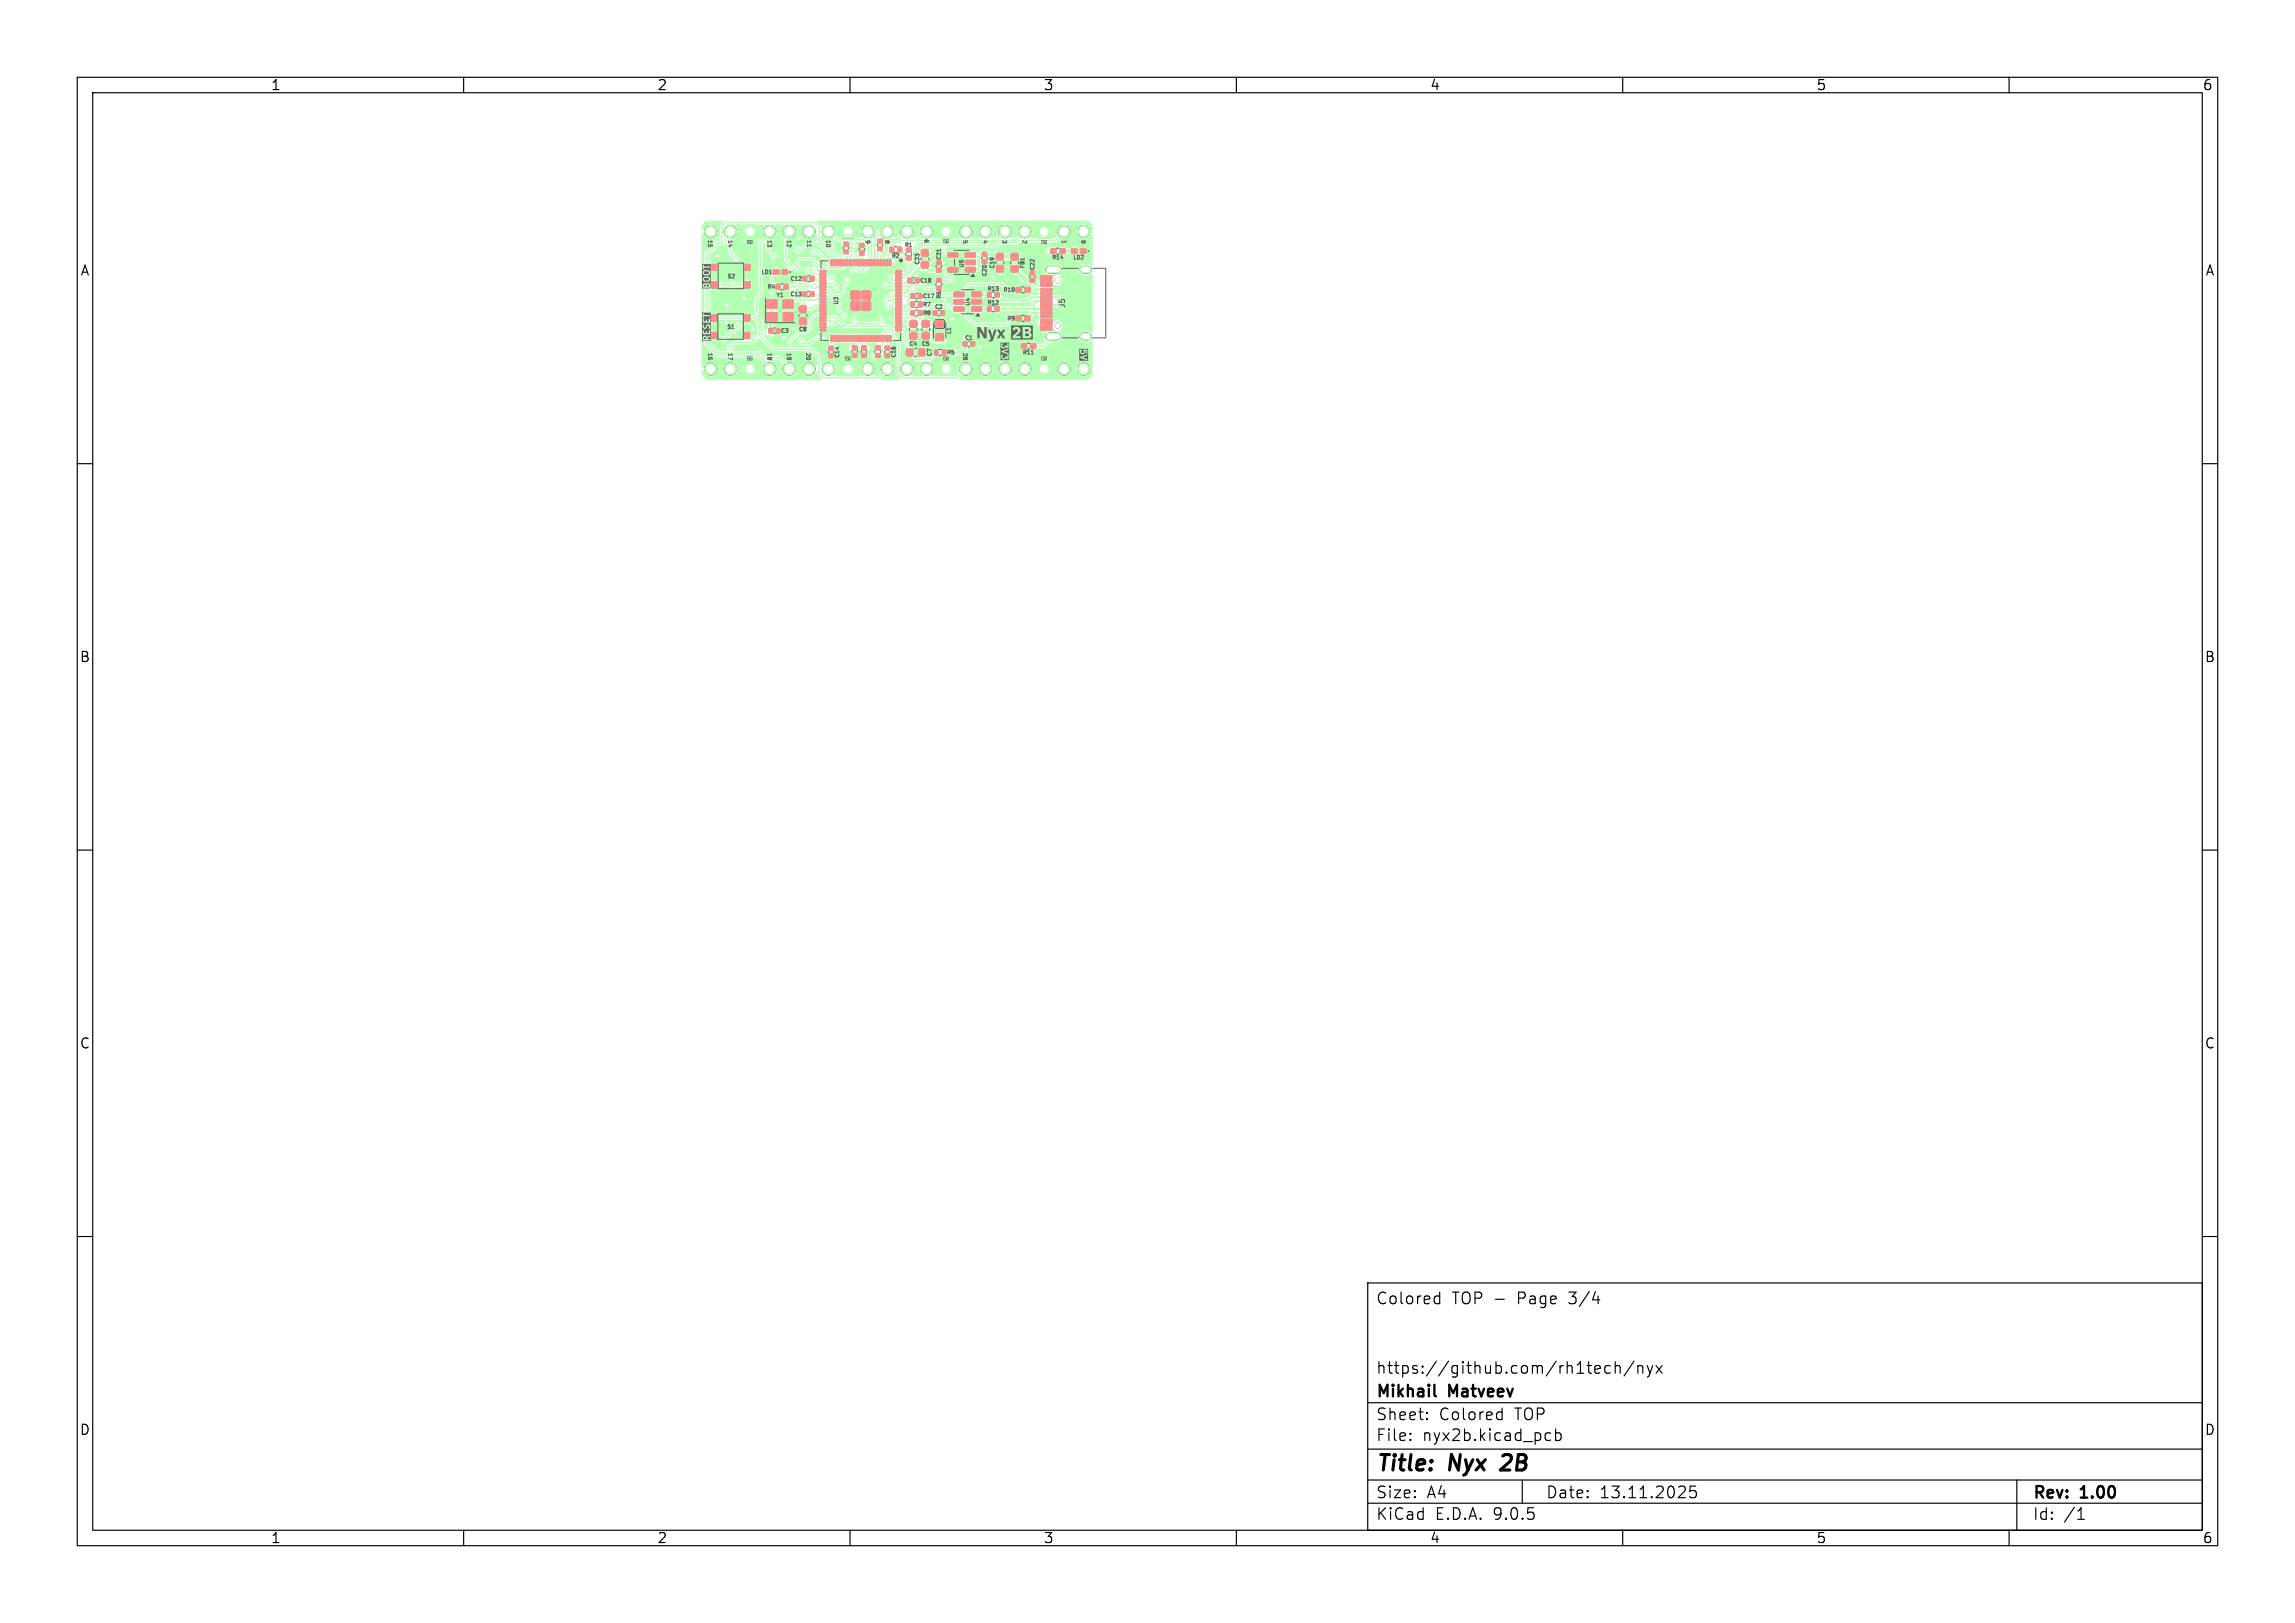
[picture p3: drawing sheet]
<svg xmlns="http://www.w3.org/2000/svg" width="297mm" height="210mm" viewBox="0 0 297 210" stroke-linecap="round" stroke-linejoin="round" font-family="sans-serif">
<defs><g id="words">
<g font-size="2.8">
<text x="178" y="190.9">Title:</text>
<text x="187.7" y="190.9">Nyx</text>
<text x="195.2" y="190.9">2B</text>
</g>
<g font-size="2.1">
<text x="178" y="169">Colored</text>
<text x="187.9" y="169">TOP -</text>
<text x="196.5" y="169">Page</text>
<text x="203.3" y="169">3/4</text>
<text x="178" y="178">https://github.com/rh1tech/nyx</text>
<text x="178" y="184">Sheet:</text>
<text x="178" y="181.2">Mikhail</text>
<text x="186.2" y="184">Colored</text>
<text x="187.6" y="181.2">Matveev</text>
<text x="196.1" y="184">TOP</text>
<text x="178" y="186.7">File:</text>
<text x="184.1" y="186.7">nyx2b.kicad_pcb</text>
<text x="178" y="196.9">KiCad</text>
<text x="178" y="194.1">Size:</text>
<text x="184.7" y="194.1">A4</text>
<text x="185.7" y="196.9">E.D.A.</text>
<text x="193.3" y="196.9">9.0.5</text>
<text x="200" y="194.1">Date:</text>
<text x="207" y="194.1">13.11.2025</text>
<text x="263" y="194.3">Rev:</text>
<text x="263" y="196.9">Id:</text>
<text x="267.1" y="196.9">/1</text>
<text x="269.4" y="194.3">1.00</text>
</g>
<g font-size="1.8">
<text x="35" y="11.9">1</text>
<text x="85" y="11.9">2</text>
<text x="135" y="11.9">3</text>
<text x="185" y="11.9">4</text>
<text x="235" y="11.9">5</text>
<text x="285" y="11.9">6</text>
<text x="10.3" y="35.9">A</text>
<text x="285.4" y="35.9">A</text>
<text x="10.3" y="85.9">B</text>
<text x="285.3" y="85.9">B</text>
<text x="10.3" y="135.9">C</text>
<text x="285.3" y="135.9">C</text>
<text x="10.3" y="185.9">D</text>
<text x="285.3" y="185.9">D</text>
<text x="35" y="199.9">1</text>
<text x="85" y="199.9">2</text>
<text x="135" y="199.9">3</text>
<text x="185" y="199.9">4</text>
<text x="235" y="199.9">5</text>
<text x="285" y="199.9">6</text>
</g>
<text font-size="1" fill="#626262" x="138" y="40" transform="rotate(-90 138 40)">J5</text>
<g font-size=".7" fill="#626262">
<text x="91.5" y="31" transform="rotate(90 91.5 31)">15</text>
<text x="94.1" y="31" transform="rotate(90 94.1 31)">14</text>
<text x="98.4" y="35.6">LD1</text>
<text x="99.2" y="31" transform="rotate(90 99.2 31)">13</text>
<text x="101.7" y="31" transform="rotate(90 101.7 31)">12</text>
<text x="104.3" y="31" transform="rotate(90 104.3 31)">11</text>
<text x="106.8" y="31" transform="rotate(90 106.8 31)">10</text>
<text x="111.9" y="31" transform="rotate(90 111.9 31)">9</text>
<text x="114.4" y="31" transform="rotate(90 114.4 31)">8</text>
<text x="115.3" y="33.5">R2</text>
<text x="117" y="32.1">R1</text>
<text x="119.1" y="34.3" transform="rotate(-90 119.1 34.3)">C23</text>
<text x="119.5" y="30.9" transform="rotate(90 119.5 30.9)">6</text>
<text x="121.9" y="33.7" transform="rotate(-90 121.9 33.7)">C21</text>
<text x="124.5" y="31" transform="rotate(90 124.5 31)">5</text>
<text x="124.8" y="34.7" transform="rotate(-90 124.8 34.7)">U5</text>
<text x="127.1" y="31" transform="rotate(90 127.1 31)">4</text>
<text x="127.8" y="35.9" transform="rotate(-90 127.8 35.9)">C20</text>
<text x="128.8" y="34.8" transform="rotate(-90 128.8 34.8)">C19</text>
<text x="129.6" y="31" transform="rotate(90 129.6 31)">3</text>
<text x="132.2" y="31" transform="rotate(90 132.2 31)">2</text>
<text x="132.7" y="34.8" transform="rotate(-90 132.7 34.8)">FB1</text>
<text x="134" y="35" transform="rotate(-90 134 35)">C22</text>
<text x="136.1" y="33.7">R14</text>
<text x="137.3" y="31" transform="rotate(90 137.3 31)">1</text>
<text x="138.8" y="33.7">LD2</text>
<text x="139.8" y="31" transform="rotate(90 139.8 31)">0</text>
<text x="94.1" y="36.2">S2</text>
<text x="99.2" y="37.5">R4</text>
<text x="100.4" y="38.6">Y1</text>
<text x="102.2" y="36.5">C12</text>
<text x="102.2" y="38.5">C13</text>
<text x="108.6" y="39.5" transform="rotate(-90 108.6 39.5)">U3</text>
<text x="119" y="36.7">C18</text>
<text x="119.4" y="38.7">C17</text>
<text x="119.4" y="39.8">R7</text>
<text x="119.4" y="40.9">R8</text>
<text x="120.9" y="40.1">C2</text>
<text x="121.9" y="38.8" transform="rotate(-90 121.9 38.8)">R6</text>
<text x="125.6" y="39.7" transform="rotate(-90 125.6 39.7)">U4</text>
<text x="127.7" y="39.6">R12</text>
<text x="127.7" y="37.8">R13</text>
<text x="129.7" y="37.9">R10</text>
<text x="130.2" y="41.6">R9</text>
<text x="91.5" y="45.5" transform="rotate(90 91.5 45.5)">16</text>
<text x="94" y="42.7">S1</text>
<text x="94.1" y="45.5" transform="rotate(90 94.1 45.5)">17</text>
<text x="99.2" y="45.5" transform="rotate(90 99.2 45.5)">18</text>
<text x="101" y="43.2">C3</text>
<text x="101.7" y="45.5" transform="rotate(90 101.7 45.5)">19</text>
<text x="103.3" y="43">C8</text>
<text x="104.2" y="45.5" transform="rotate(90 104.2 45.5)">20</text>
<text x="108.7" y="46.4" transform="rotate(-90 108.7 46.4)">C14</text>
<text x="116" y="46.4" transform="rotate(-90 116 46.4)">C16</text>
<text x="117.6" y="44.9">C4</text>
<text x="119.2" y="44.9">C5</text>
<text x="120.7" y="46.2" transform="rotate(-90 120.7 46.2)">C7</text>
<text x="122.5" y="46">R5</text>
<text x="123.2" y="43.3" transform="rotate(-90 123.2 43.3)">L1</text>
<text x="124.5" y="45.5" transform="rotate(90 124.5 45.5)">28</text>
<text x="124.8" y="44.1">C1</text>
<text x="132.3" y="46">R11</text>
</g>
</g></defs>
<g fill="none" stroke="#000" stroke-width=".15">
<path d="M10 10h277v190h-277zM12 12h273v186h-273zM60 10v2M110 10v2M160 10v2M210 10v2M260 10v2M10 60h2M285 60h2M10 110h2M285 110h2M10 160h2"/>
<path d="M177 166h108v32h-108zM185.9 167.7l.4 .1M186.3 167.2v1.5M186.3 168.6l-.4 .1M206.1 168.2h.9M206.5 177.6l.1 .1 .4-.1M206.5 176.8l.4-.1 .1 .1 .1 .3-.7 .1M208.4 176.8l-.4-.1-.3 .3v.4l.1 .2 .2 .1 .4-.1M209 176.8a.37 .37 0 0 1 .7 .1v.8M209 176.2v1.5M211.5 176.1l-1.3 2M212 176.8a.37 .37 0 0 1 .6 .1v.8"/>
<path d="M212 176.7v1M213.2 176.7l.3 1M213.5 177.7l-.1 .4-.2 .1M213.9 176.7l-.4 1M214.3 176.7l.8 1M215.1 176.7l-.8 1M285 160h2M60 198v2M110 198v2M160 198v2M177 194.5h108M177 191.5h108"/>
<path d="M177 187.5h108M177 181.5h108M182.5 186.3h.1l-.1 .1M182.5 186.3v.1M182.5 185.5v.1M182.5 185.5h.1l-.1 .1M184.7 183.6v.1M184.7 183.6h-.1l.1 .1M184.7 182.8v.1M184.7 182.8h-.1l.1 .1M194 182.7l.4 .1M194.4 182.2v1.5"/>
<path d="M194.4 183.6l-.4 .1M197 191.5v3M200.2 185.4l.5 .1M200.7 186.3l-.5 .1M201.3 185.5l.4-.1 .3 .3v.4l-.1 .2-.2 .1-.4-.1M201.3 184.9v1.5M210 198v2M219.5 192.3h-.8v.7l.2-.1h.5l.1 .3v.5l-.3 .1h-.3l-.2-.1M260 198v2M261 191.5v6.5M268.9 196.6h.8M269 195.5l.3-.4v1.5"/>
</g>
<path d="M195.4 189.1l-1.2 1.1h1.2" fill="none" stroke="#000" stroke-width=".4"/>
<path d="M185.6 180.5l.2 .2" fill="none" stroke="#000" stroke-width=".3"/>
<g fill="#000" stroke="#000" stroke-width=".13">
<path d="M92.1 34.2h.8v.8h-.8zM92.1 36.5h.8v.7h-.8zM96.3 29.2h1.6v1.6h-1.6zM96.3 34.2h.8v.8h-.8zM96.3 36.5h.8v.7h-.8zM99.3 38.8h1.2v1.1h-1.2zM100.5 36.8h.4v.6h-.4zM100.1 34.9h.7v.6h-.7zM101.3 38.8h1.4v1.1h-1.4zM101.5 36.8h.4v.6h-.4zM101.2 34.9h.7v.6h-.7zM103.5 39.6h.1h.7l.1 .2-.1 .6-.2 .1-.6-.1-.1-.1z"/>
<path d="M103.9 35.8h.5v.5h-.5zM103.9 37.8h.5v.5h-.5zM104.9 35.8h.5v.5h-.5zM104.9 37.8h.5v.5h-.5zM106.1 35h.8v.2h-.8zM106.1 35.4h.8v.2h-.8zM106.1 35.8h.8v.2h-.8zM106.1 36.2h.8v.2h-.8zM106.1 36.6h.8v.2h-.8zM106.1 37h.8v.2h-.8zM106.1 37.4h.8v.2h-.8zM106.1 37.8h.8v.2h-.8z"/>
<path d="M106.1 38.2h.8v.2h-.8zM106.1 38.6h.8v.2h-.8zM106.1 39h.8v.2h-.8zM106.1 39.4h.8v.2h-.8zM106.1 39.8h.8v.2h-.8zM107.5 33.6h.2v.8h-.2zM107.9 33.6h.2v.8h-.2zM108.3 33.6h.2v.8h-.2zM108.7 33.6h.2v.8h-.2zM109 29.2h1.6v1.6h-1.6zM109.1 33.6h.2v.8h-.2zM109.2 32.3h.6v.5h-.6z"/>
<path d="M109.2 31.4h.6v.5h-.6zM109.5 33.6h.2v.8h-.2zM109.7 37.2h1.1v1.1h-1.1zM109.7 38.3h1.1v1.2h-1.1zM109.7 39.5h1.1v1.1h-1.1zM109.9 33.6h.2v.8h-.2zM110.3 33.6h.2v.8h-.2zM110.7 33.6h.2v.8h-.2zM110.8 37.2h1.2v1.1h-1.2zM110.8 38.3h1.2v1.2h-1.2zM110.8 39.5h1.2v1.1h-1.2zM111.1 33.6h.2v.8h-.2z"/>
<path d="M111.3 32.5h.5v.5h-.5zM111.3 31.5h.5v.5h-.5zM111.5 33.6h.2v.8h-.2zM111.9 33.6h.2v.8h-.2zM112 37.2h1.1v1.1h-1.1zM112 38.3h1.1v1.2h-1.1zM112 39.5h1.1v1.1h-1.1zM112.3 33.6h.2v.8h-.2zM112.7 33.6h.2v.8h-.2zM113.1 33.6h.2v.8h-.2zM113.5 33.6h.2v.8h-.2zM113.6 31.9h.6v.5h-.6z"/>
<path d="M113.6 31h.6v.5h-.6zM113.9 33.6h.2v.8h-.2zM114.3 33.6h.2v.8h-.2zM114.7 33.6h.2v.8h-.2zM115.1 33.6h.2v.8h-.2zM115.2 32h.4v.6h-.4zM116.2 32h.5v.6h-.5zM115.9 39.8h.8v.2h-.8zM115.9 39.4h.8v.2h-.8zM115.9 39h.8v.2h-.8zM115.9 38.6h.8v.2h-.8zM115.9 38.2h.8v.2h-.8z"/>
<path d="M115.9 37.8h.8v.2h-.8zM115.9 37.4h.8v.2h-.8zM115.9 37h.8v.2h-.8zM115.9 36.6h.8v.2h-.8zM115.9 36.2h.8v.2h-.8zM115.9 35.8h.8v.2h-.8zM115.9 35.4h.8v.2h-.8zM115.9 35h.8v.2h-.8zM117.5 36h.5v.6h-.5zM117.3 32.2h.6v.4h-.6zM117.3 33.2h.6v.4h-.6zM117.9 38h.5v.6h-.5z"/>
<path d="M117.9 39.1h.4v.6h-.4zM118.5 36h.4v.6h-.4zM118.8 38h.5v.6h-.5zM118.9 39.1h.4v.6h-.4zM119.3 33.9l.1-.1 .7 .1 .1 .2-.1 .6h-.2h-.6l-.1-.2zM119.3 32.3h.1h.7l.1 .2-.1 .6-.2 .1-.6-.1-.1-.1zM121.2 37.1h.6v.4h-.6zM121.2 36h.6v.5h-.6zM121.2 34.7h.6v.5h-.6zM121.2 33.8h.6v.4h-.6zM121.7 29.2h1.6v1.6h-1.6zM122.7 32.7h1.2l.1 .2v.3l-.2 .1h-1.1l-.1-.1z"/>
<path d="M122.7 34.6h1.2l.1 .2v.3l-.2 .1h-1.1l-.1-.1zM123.5 37.8h1.2l.1 .2v.3l-.2 .1h-1.1l-.1-.1zM123.5 38.8h1.2l.1 .1v.4l-.2 .1-1.1-.1-.1-.1zM125 34.6h1.1l.1 .2v.3l-.1 .1h-1.1l-.1-.1zM125 33.7h1.1l.1 .1v.4l-.1 .1-1.1-.1-.1-.1zM125 32.7h1.1l.1 .2v.3l-.1 .1h-1.1l-.1-.1zM125.8 38.8h1.1l.1 .1v.4l-.1 .1-1.1-.1-.1-.1zM125.8 37.8h1.1l.1 .2v.3l-.1 .1h-1.1l-.1-.1zM127.1 33.6h.6v.5h-.6zM127.1 32.7h.6v.5h-.6zM127.8 39.7h.5v.5h-.5zM127.8 37.9h.5v.5h-.5z"/>
<path d="M128.8 39.7h.5v.5h-.5zM128.8 37.9h.5v.5h-.5zM129 34.4l.1-.1 .7 .1 .1 .2-.1 .6h-.1h-.7l-.1-.2zM129 32.8h.1h.7l.1 .2-.1 .6-.1 .1-.7-.1-.1-.1zM131.5 37.2h.6v.6h-.6zM130.9 32.8h.8v.8h-.8zM130.9 34.4h.8v.8h-.8zM132.7 37.2h.6v.6h-.6zM133.3 36h.6v.5h-.6zM133.3 35.1h.6v.5h-.6zM134.4 29.2h1.6v1.6h-1.6zM134.7 39.3h1.4v.3h-1.4z"/>
<path d="M134.7 38.8h1.4v.3h-1.4zM134.7 38.3h1.4v.3h-1.4zM134.7 37.8h1.4v.3h-1.4zM134.7 37.3h1.4v.3h-1.4zM134.7 36.5h1.4v.6h-1.4zM134.7 35.7h1.4v.6h-1.4zM136 32.2h.6v.6h-.6zM137.2 32.2h.6v.6h-.6zM138.7 32.2h.7v.6h-.7zM139.8 32.2h.7v.6h-.7zM92.1 40.8h.7v.7h-.7zM92.1 43h.7v.8h-.7z"/>
<path d="M96.3 46.9h1.6v1.6h-1.6zM96.3 40.8h.7v.7h-.7zM96.3 43h.7v.8h-.7zM99.3 40.5h1.2v1.1h-1.2zM99.5 42.5h.5v.6h-.5zM100.5 42.5h.4v.6h-.4zM101.3 40.5h1.4v1.1h-1.4zM103.5 41.2l.1-.1 .7 .1 .1 .2-.1 .6h-.2h-.6l-.1-.2zM106.1 40.2h.8v.2h-.8zM106.1 40.6h.8v.2h-.8zM106.1 41h.8v.2h-.8zM106.1 41.4h.8v.2h-.8z"/>
<path d="M106.1 41.8h.8v.2h-.8zM106.1 42.2h.8v.2h-.8zM106.1 42.6h.8v.2h-.8zM107.5 43.4h.2v.8l-.2-.1zM107.3 44.8h.5v.5h-.5zM107.3 45.8h.5v.5h-.5zM107.9 43.4h.2v.8l-.2-.1zM108.3 43.4h.2v.8l-.2-.1zM108.7 43.4h.2v.8l-.2-.1zM109 46.9h1.6v1.6h-1.6zM109.1 43.4h.2v.8l-.2-.1zM109.5 43.4h.2v.8l-.2-.1z"/>
<path d="M109.9 43.4h.2v.8l-.2-.1zM110.3 43.4h.2v.8l-.2-.1zM110.7 43.4h.2v.8l-.2-.1zM110.3 44.8h.6v.5h-.6zM110.3 45.7h.6v.5h-.6zM111.1 43.4h.2v.8l-.2-.1zM111.5 43.4h.2v.8l-.2-.1zM111.9 43.4h.2v.8l-.2-.1zM111.5 44.8h.6v.5h-.6zM111.5 45.7h.6v.5h-.6zM112.3 43.4h.2v.8l-.2-.1zM112.7 43.4h.2v.8l-.2-.1z"/>
<path d="M113.1 43.4h.2v.8l-.2-.1zM113.5 43.4h.2v.8l-.2-.1zM113.3 44.8h.6v.4h-.6zM113.3 45.8h.6v.4h-.6zM113.9 43.4h.2v.8l-.2-.1zM114.3 43.4h.2v.8l-.2-.1zM114.7 43.4h.2v.8l-.2-.1zM114.6 44.8h.5v.5h-.5zM114.6 45.8h.5v.5h-.5zM115.1 43.4h.2v.8l-.2-.1zM115.9 42.6h.8v.2h-.8zM115.9 42.2h.8v.2h-.8z"/>
<path d="M115.9 41.8h.8v.2h-.8zM115.9 41.4h.8v.2h-.8zM115.9 41h.8v.2h-.8zM115.9 40.6h.8v.2h-.8zM115.9 40.2h.8v.2h-.8zM117.3 45.2l.2-.1 .6 .1 .1 .2-.1 .6-.2 .1-.6-.1v-.1zM117.9 40.2h.4v.6h-.4zM117.8 41.5h.1h.7l.1 .2-.1 .6-.1 .1-.7-.1-.1-.2zM117.8 43.1l.1-.1 .7 .1 .1 .1-.1 .6-.1 .1-.7-.1-.1-.1zM118.9 45.2l.1-.1 .7 .1v.2v.6l-.2 .1-.6-.1-.1-.1zM118.9 40.2h.4v.6h-.4zM119.4 41.5h.1h.7l.1 .2-.1 .6-.1 .1-.7-.1-.1-.2z"/>
<path d="M119.4 43.1l.1-.1 .7 .1 .1 .1-.1 .6-.1 .1-.7-.1-.1-.1zM120.8 40.2h.5v.6h-.5zM121 45.3h.4v.6h-.4zM121.7 46.9h1.6v1.6h-1.6zM121.7 40.2h.5v.6h-.5zM121 41.4h1.2v1h-1.2zM121 43.1h1.2v1h-1.2zM122 45.3h.4v.6h-.4zM124.7 44.2h.5v.6h-.5zM123.5 39.7h1.2l.1 .2v.3l-.2 .1h-1.1l-.1-.1zM125.6 44.2h.5v.6h-.5zM125.8 39.7h1.1l.1 .2v.3l-.1 .1h-1.1l-.1-.1z"/>
<path d="M131.5 40.9h.6v.6h-.6zM132.7 40.9h.6v.6h-.6zM132.2 44.5h.6v.6h-.6zM133.4 44.5h.6v.6h-.6zM134.4 46.9h1.6v1.6h-1.6zM134.7 42.1h1.4v.6h-1.4zM134.7 41.4h1.4v.6h-1.4zM134.7 40.8h1.4v.3h-1.4zM134.7 40.3h1.4v.3h-1.4zM134.7 39.8h1.4v.3h-1.4z"/>
<circle cx="92" cy="30" r=".8"/>
<circle cx="94.5" cy="30" r=".8"/>
<circle cx="99.6" cy="30" r=".8"/>
<circle cx="102.1" cy="30" r=".8"/>
<circle cx="104.7" cy="30" r=".8"/>
<circle cx="107.2" cy="30" r=".8"/>
<circle cx="110.3" cy="37.8" r=".3"/>
<circle cx="110.3" cy="38.9" r=".3"/>
<circle cx="111.4" cy="38.9" r=".3"/>
<circle cx="111.4" cy="37.8" r=".3"/>
<circle cx="112.3" cy="30" r=".8"/>
<circle cx="112.5" cy="38.9" r=".3"/>
<circle cx="112.5" cy="37.8" r=".3"/>
<circle cx="114.8" cy="30" r=".8"/>
<circle cx="117.4" cy="30" r=".8"/>
<circle cx="119.9" cy="30" r=".8"/>
<circle cx="125" cy="30" r=".8"/>
<circle cx="127.5" cy="30" r=".8"/>
<circle cx="130.1" cy="30" r=".8"/>
<circle cx="132.6" cy="30" r=".8"/>
<circle cx="136.9" cy="36.3" r=".33"/>
<circle cx="137.7" cy="30" r=".8"/>
<circle cx="140.2" cy="30" r=".8"/>
<circle cx="92" cy="47.7" r=".8"/>
<circle cx="94.5" cy="47.7" r=".8"/>
<circle cx="99.6" cy="47.7" r=".8"/>
<circle cx="102.1" cy="47.7" r=".8"/>
<circle cx="104.7" cy="47.7" r=".8"/>
<circle cx="107.2" cy="47.7" r=".8"/>
<circle cx="110.3" cy="40" r=".3"/>
<circle cx="111.4" cy="40" r=".3"/>
<circle cx="112.3" cy="47.7" r=".8"/>
<circle cx="112.5" cy="40" r=".3"/>
<circle cx="114.8" cy="47.7" r=".8"/>
<circle cx="117.4" cy="47.7" r=".8"/>
<circle cx="119.9" cy="47.7" r=".8"/>
<circle cx="125" cy="47.7" r=".8"/>
<circle cx="127.5" cy="47.7" r=".8"/>
<circle cx="130.1" cy="47.7" r=".8"/>
<circle cx="132.6" cy="47.7" r=".8"/>
<circle cx="136.9" cy="42.1" r=".33"/>
<circle cx="137.7" cy="47.7" r=".8"/>
<circle cx="140.2" cy="47.7" r=".8"/>
</g>
<path d="M135.8 34.9h1.1M140.2 34.9h.6M135.8 43.5h1.1M140.2 43.5h.6" fill="none" stroke="#000" stroke-width="1"/>
<g fill="#b3ffb3" stroke="#b3ffb3" stroke-width=".13">
<path d="M103.5 39.6h.1h.7l.1 .2-.1 .6-.2 .1-.6-.1-.1-.1z"/>
<path d="M103.5 41.2l.1-.1 .7 .1 .1 .2-.1 .6h-.2h-.6l-.1-.2z"/>
<path d="M129 34.4l.1-.1 .7 .1 .1 .2-.1 .6h-.1h-.7l-.1-.2z"/>
<path d="M129 32.8h.1h.7l.1 .2-.1 .6-.1 .1-.7-.1-.1-.1z"/>
<path d="M121.2 34.7h.6v.5h-.6z"/>
<path d="M121.2 33.8h.6v.4h-.6z"/>
<path d="M119.3 33.9l.1-.1 .7 .1 .1 .2-.1 .6h-.2h-.6l-.1-.2z"/>
<path d="M119.3 32.3h.1h.7l.1 .2-.1 .6-.2 .1-.6-.1-.1-.1z"/>
<path d="M139.8 32.2h.7v.6h-.7z"/>
<path d="M138.7 32.2h.7v.6h-.7z"/>
<path d="M131.5 37.2h.6v.6h-.6z"/>
<path d="M132.7 37.2h.6v.6h-.6z"/>
<path d="M133.4 44.5h.6v.6h-.6z"/>
<path d="M132.2 44.5h.6v.6h-.6z"/>
<path d="M117.9 38h.5v.6h-.5z"/>
<path d="M118.8 38h.5v.6h-.5z"/>
<path d="M117.8 41.5h.1h.7l.1 .2-.1 .6-.1 .1-.7-.1-.1-.2z"/>
<path d="M117.8 43.1l.1-.1 .7 .1 .1 .1-.1 .6-.1 .1-.7-.1-.1-.1z"/>
<path d="M107.3 44.8h.5v.5h-.5z"/>
<path d="M107.3 45.8h.5v.5h-.5z"/>
<path d="M127.8 39.7h.5v.5h-.5z"/>
<path d="M128.8 39.7h.5v.5h-.5z"/>
<path d="M118.9 39.1h.4v.6h-.4z"/>
<path d="M117.9 39.1h.4v.6h-.4z"/>
<path d="M131.5 40.9h.6v.6h-.6z"/>
<path d="M132.7 40.9h.6v.6h-.6z"/>
<path d="M130.9 32.8h.8v.8h-.8z"/>
<path d="M130.9 34.4h.8v.8h-.8z"/>
<path d="M115.2 32h.4v.6h-.4z"/>
<path d="M116.2 32h.5v.6h-.5z"/>
<path d="M109.2 32.3h.6v.5h-.6z"/>
<path d="M109.2 31.4h.6v.5h-.6z"/>
<path d="M104.9 35.8h.5v.5h-.5z"/>
<path d="M103.9 35.8h.5v.5h-.5z"/>
<path d="M137.2 32.2h.6v.6h-.6z"/>
<path d="M136 32.2h.6v.6h-.6z"/>
<path d="M121.2 37.1h.6v.4h-.6z"/>
<path d="M121.2 36h.6v.5h-.6z"/>
<path d="M134.7 42.1h1.4v.6h-1.4z"/>
<path d="M134.7 41.4h1.4v.6h-1.4z"/>
<path d="M134.7 40.8h1.4v.3h-1.4z"/>
<path d="M134.7 40.3h1.4v.3h-1.4z"/>
<path d="M134.7 39.8h1.4v.3h-1.4z"/>
<path d="M134.7 39.3h1.4v.3h-1.4z"/>
<path d="M134.7 38.8h1.4v.3h-1.4z"/>
<path d="M134.7 38.3h1.4v.3h-1.4z"/>
<path d="M134.7 37.8h1.4v.3h-1.4z"/>
<path d="M134.7 37.3h1.4v.3h-1.4z"/>
<path d="M134.7 36.5h1.4v.6h-1.4z"/>
<path d="M134.7 35.7h1.4v.6h-1.4z"/>
<path d="M101.2 34.9h.7v.6h-.7z"/>
<path d="M100.1 34.9h.7v.6h-.7z"/>
<path d="M115.1 33.6h.2v.8h-.2z"/>
<path d="M114.7 33.6h.2v.8h-.2z"/>
<path d="M114.3 33.6h.2v.8h-.2z"/>
<path d="M113.9 33.6h.2v.8h-.2z"/>
<path d="M113.5 33.6h.2v.8h-.2z"/>
<path d="M113.1 33.6h.2v.8h-.2z"/>
<path d="M112.7 33.6h.2v.8h-.2z"/>
<path d="M112.3 33.6h.2v.8h-.2z"/>
<path d="M111.9 33.6h.2v.8h-.2z"/>
<path d="M111.5 33.6h.2v.8h-.2z"/>
<path d="M111.1 33.6h.2v.8h-.2z"/>
<path d="M110.7 33.6h.2v.8h-.2z"/>
<path d="M110.3 33.6h.2v.8h-.2z"/>
<path d="M109.9 33.6h.2v.8h-.2z"/>
<path d="M109.5 33.6h.2v.8h-.2z"/>
<path d="M109.1 33.6h.2v.8h-.2z"/>
<path d="M108.7 33.6h.2v.8h-.2z"/>
<path d="M108.3 33.6h.2v.8h-.2z"/>
<path d="M107.9 33.6h.2v.8h-.2z"/>
<path d="M107.5 33.6h.2v.8h-.2z"/>
<path d="M106.1 35h.8v.2h-.8z"/>
<path d="M106.1 35.4h.8v.2h-.8z"/>
<path d="M106.1 35.8h.8v.2h-.8z"/>
<path d="M106.1 36.2h.8v.2h-.8z"/>
<path d="M106.1 36.6h.8v.2h-.8z"/>
<path d="M106.1 37h.8v.2h-.8z"/>
<path d="M106.1 37.4h.8v.2h-.8z"/>
<path d="M106.1 37.8h.8v.2h-.8z"/>
<path d="M106.1 38.2h.8v.2h-.8z"/>
<path d="M106.1 38.6h.8v.2h-.8z"/>
<path d="M106.1 39h.8v.2h-.8z"/>
<path d="M106.1 39.4h.8v.2h-.8z"/>
<path d="M106.1 39.8h.8v.2h-.8z"/>
<path d="M106.1 40.2h.8v.2h-.8z"/>
<path d="M106.1 40.6h.8v.2h-.8z"/>
<path d="M106.1 41h.8v.2h-.8z"/>
<path d="M106.1 41.4h.8v.2h-.8z"/>
<path d="M106.1 41.8h.8v.2h-.8z"/>
<path d="M106.1 42.2h.8v.2h-.8z"/>
<path d="M106.1 42.6h.8v.2h-.8z"/>
<path d="M107.5 43.4h.2v.8l-.2-.1z"/>
<path d="M107.9 43.4h.2v.8l-.2-.1z"/>
<path d="M108.3 43.4h.2v.8l-.2-.1z"/>
<path d="M108.7 43.4h.2v.8l-.2-.1z"/>
<path d="M109.1 43.4h.2v.8l-.2-.1z"/>
<path d="M109.5 43.4h.2v.8l-.2-.1z"/>
<path d="M109.9 43.4h.2v.8l-.2-.1z"/>
<path d="M110.3 43.4h.2v.8l-.2-.1z"/>
<path d="M110.7 43.4h.2v.8l-.2-.1z"/>
<path d="M111.1 43.4h.2v.8l-.2-.1z"/>
<path d="M111.5 43.4h.2v.8l-.2-.1z"/>
<path d="M111.9 43.4h.2v.8l-.2-.1z"/>
<path d="M112.3 43.4h.2v.8l-.2-.1z"/>
<path d="M112.7 43.4h.2v.8l-.2-.1z"/>
<path d="M113.1 43.4h.2v.8l-.2-.1z"/>
<path d="M113.5 43.4h.2v.8l-.2-.1z"/>
<path d="M113.9 43.4h.2v.8l-.2-.1z"/>
<path d="M114.3 43.4h.2v.8l-.2-.1z"/>
<path d="M114.7 43.4h.2v.8l-.2-.1z"/>
<path d="M115.1 43.4h.2v.8l-.2-.1z"/>
<path d="M115.9 42.6h.8v.2h-.8z"/>
<path d="M115.9 42.2h.8v.2h-.8z"/>
<path d="M115.9 41.8h.8v.2h-.8z"/>
<path d="M115.9 41.4h.8v.2h-.8z"/>
<path d="M115.9 41h.8v.2h-.8z"/>
<path d="M115.9 40.6h.8v.2h-.8z"/>
<path d="M115.9 40.2h.8v.2h-.8z"/>
<path d="M115.9 39.8h.8v.2h-.8z"/>
<path d="M115.9 39.4h.8v.2h-.8z"/>
<path d="M115.9 39h.8v.2h-.8z"/>
<path d="M115.9 38.6h.8v.2h-.8z"/>
<path d="M115.9 38.2h.8v.2h-.8z"/>
<path d="M115.9 37.8h.8v.2h-.8z"/>
<path d="M115.9 37.4h.8v.2h-.8z"/>
<path d="M115.9 37h.8v.2h-.8z"/>
<path d="M115.9 36.6h.8v.2h-.8z"/>
<path d="M115.9 36.2h.8v.2h-.8z"/>
<path d="M115.9 35.8h.8v.2h-.8z"/>
<path d="M115.9 35.4h.8v.2h-.8z"/>
<path d="M115.9 35h.8v.2h-.8z"/>
<path d="M112 37.2h1.1v1.1h-1.1z"/>
<path d="M110.8 37.2h1.2v1.1h-1.2z"/>
<path d="M109.7 37.2h1.1v1.1h-1.1z"/>
<path d="M112 38.3h1.1v1.2h-1.1z"/>
<path d="M110.8 38.3h1.2v1.2h-1.2z"/>
<path d="M109.7 38.3h1.1v1.2h-1.1z"/>
<path d="M112 39.5h1.1v1.1h-1.1z"/>
<path d="M110.8 39.5h1.2v1.1h-1.2z"/>
<path d="M109.7 39.5h1.1v1.1h-1.1z"/>
<path d="M134.4 29.2h1.6v1.6h-1.6z"/>
<path d="M121.7 29.2h1.6v1.6h-1.6z"/>
<path d="M109 29.2h1.6v1.6h-1.6z"/>
<path d="M96.3 29.2h1.6v1.6h-1.6z"/>
<path d="M104.9 37.8h.5v.5h-.5z"/>
<path d="M103.9 37.8h.5v.5h-.5z"/>
<path d="M100.5 36.8h.4v.6h-.4z"/>
<path d="M101.5 36.8h.4v.6h-.4z"/>
<path d="M133.3 36h.6v.5h-.6z"/>
<path d="M133.3 35.1h.6v.5h-.6z"/>
<path d="M117.5 36h.5v.6h-.5z"/>
<path d="M118.5 36h.4v.6h-.4z"/>
<path d="M111.5 44.8h.6v.5h-.6z"/>
<path d="M111.5 45.7h.6v.5h-.6z"/>
<path d="M127.1 33.6h.6v.5h-.6z"/>
<path d="M127.1 32.7h.6v.5h-.6z"/>
<path d="M92.1 40.8h.7v.7h-.7z"/>
<path d="M96.3 40.8h.7v.7h-.7z"/>
<path d="M92.1 43h.7v.8h-.7z"/>
<path d="M96.3 43h.7v.8h-.7z"/>
<path d="M121.1 41.5h1v.9h-1z"/>
<path d="M121.1 43.2h1v.9h-1z"/>
<path d="M118.9 40.2h.4v.6h-.4z"/>
<path d="M117.9 40.2h.4v.6h-.4z"/>
<path d="M113.6 31.9h.6v.5h-.6z"/>
<path d="M113.6 31h.6v.5h-.6z"/>
<path d="M92.1 34.2h.8v.8h-.8z"/>
<path d="M96.3 34.2h.8v.8h-.8z"/>
<path d="M92.1 36.5h.8v.7h-.8z"/>
<path d="M96.3 36.5h.8v.7h-.8z"/>
<path d="M127.8 37.9h.5v.5h-.5z"/>
<path d="M128.8 37.9h.5v.5h-.5z"/>
<path d="M99.5 42.5h.5v.6h-.5z"/>
<path d="M100.5 42.5h.4v.6h-.4z"/>
<path d="M117.3 45.2l.2-.1 .6 .1 .1 .2-.1 .6-.2 .1-.6-.1v-.1z"/>
<path d="M118.9 45.2l.1-.1 .7 .1v.2v.6l-.2 .1-.6-.1-.1-.1z"/>
<path d="M114.6 44.8h.5v.5h-.5z"/>
<path d="M114.6 45.8h.5v.5h-.5z"/>
<path d="M117.3 32.2h.6v.4h-.6z"/>
<path d="M117.3 33.2h.6v.4h-.6z"/>
<path d="M111.3 32.5h.5v.5h-.5z"/>
<path d="M111.3 31.5h.5v.5h-.5z"/>
<path d="M125.8 39.7h1.1l.1 .2v.3l-.1 .1h-1.1l-.1-.1z"/>
<path d="M125.8 38.8h1.1l.1 .1v.4l-.1 .1-1.1-.1-.1-.1z"/>
<path d="M125.8 37.8h1.1l.1 .2v.3l-.1 .1h-1.1l-.1-.1z"/>
<path d="M123.5 37.8h1.2l.1 .2v.3l-.2 .1h-1.1l-.1-.1z"/>
<path d="M123.5 38.8h1.2l.1 .1v.4l-.2 .1-1.1-.1-.1-.1z"/>
<path d="M123.5 39.7h1.2l.1 .2v.3l-.2 .1h-1.1l-.1-.1z"/>
<path d="M124.7 44.2h.5v.6h-.5z"/>
<path d="M125.6 44.2h.5v.6h-.5z"/>
<path d="M125 34.6h1.1l.1 .2v.3l-.1 .1h-1.1l-.1-.1z"/>
<path d="M125 33.7h1.1l.1 .1v.4l-.1 .1-1.1-.1-.1-.1z"/>
<path d="M125 32.7h1.1l.1 .2v.3l-.1 .1h-1.1l-.1-.1z"/>
<path d="M122.7 32.7h1.2l.1 .2v.3l-.2 .1h-1.1l-.1-.1z"/>
<path d="M122.7 34.6h1.2l.1 .2v.3l-.2 .1h-1.1l-.1-.1z"/>
<path d="M113.3 44.8h.6v.4h-.6z"/>
<path d="M113.3 45.8h.6v.4h-.6z"/>
<path d="M96.3 46.9h1.6v1.6h-1.6z"/>
<path d="M109 46.9h1.6v1.6h-1.6z"/>
<path d="M121.7 46.9h1.6v1.6h-1.6z"/>
<path d="M134.4 46.9h1.6v1.6h-1.6z"/>
<path d="M119.4 41.5h.1h.7l.1 .2-.1 .6-.1 .1-.7-.1-.1-.2z"/>
<path d="M119.4 43.1l.1-.1 .7 .1 .1 .1-.1 .6-.1 .1-.7-.1-.1-.1z"/>
<path d="M120.8 40.2h.5v.6h-.5z"/>
<path d="M121.7 40.2h.5v.6h-.5z"/>
<path d="M99.3 40.5h1.2v1.1h-1.2z"/>
<path d="M101.3 40.5h1.4v1.1h-1.4z"/>
<path d="M101.3 38.8h1.4v1.1h-1.4z"/>
<path d="M99.3 38.8h1.2v1.1h-1.2z"/>
<path d="M122 45.3h.4v.6h-.4z"/>
<path d="M121 45.3h.4v.6h-.4z"/>
<path d="M110.3 44.8h.6v.5h-.6z"/>
<path d="M110.3 45.7h.6v.5h-.6z"/>
<circle cx="112.5" cy="37.8" r=".3"/>
<circle cx="111.4" cy="37.8" r=".3"/>
<circle cx="110.3" cy="37.8" r=".3"/>
<circle cx="112.5" cy="38.9" r=".3"/>
<circle cx="111.4" cy="38.9" r=".3"/>
<circle cx="110.3" cy="38.9" r=".3"/>
<circle cx="112.5" cy="40" r=".3"/>
<circle cx="111.4" cy="40" r=".3"/>
<circle cx="110.3" cy="40" r=".3"/>
<circle cx="140.2" cy="30" r=".8"/>
<circle cx="137.7" cy="30" r=".8"/>
<circle cx="132.6" cy="30" r=".8"/>
<circle cx="130.1" cy="30" r=".8"/>
<circle cx="127.5" cy="30" r=".8"/>
<circle cx="125" cy="30" r=".8"/>
<circle cx="119.9" cy="30" r=".8"/>
<circle cx="117.4" cy="30" r=".8"/>
<circle cx="114.8" cy="30" r=".8"/>
<circle cx="112.3" cy="30" r=".8"/>
<circle cx="107.2" cy="30" r=".8"/>
<circle cx="104.7" cy="30" r=".8"/>
<circle cx="102.1" cy="30" r=".8"/>
<circle cx="99.6" cy="30" r=".8"/>
<circle cx="94.5" cy="30" r=".8"/>
<circle cx="92" cy="30" r=".8"/>
<circle cx="92" cy="47.7" r=".8"/>
<circle cx="94.5" cy="47.7" r=".8"/>
<circle cx="99.6" cy="47.7" r=".8"/>
<circle cx="102.1" cy="47.7" r=".8"/>
<circle cx="104.7" cy="47.7" r=".8"/>
<circle cx="107.2" cy="47.7" r=".8"/>
<circle cx="112.3" cy="47.7" r=".8"/>
<circle cx="114.8" cy="47.7" r=".8"/>
<circle cx="117.4" cy="47.7" r=".8"/>
<circle cx="119.9" cy="47.7" r=".8"/>
<circle cx="125" cy="47.7" r=".8"/>
<circle cx="127.5" cy="47.7" r=".8"/>
<circle cx="130.1" cy="47.7" r=".8"/>
<circle cx="132.6" cy="47.7" r=".8"/>
<circle cx="137.7" cy="47.7" r=".8"/>
<circle cx="140.2" cy="47.7" r=".8"/>
<circle cx="126.6" cy="33" r=".3"/>
<circle cx="124.9" cy="38.9" r=".3"/>
<circle cx="115.2" cy="41.3" r=".3"/>
<circle cx="119.4" cy="37.9" r=".3"/>
<circle cx="94.1" cy="39.5" r=".3"/>
<circle cx="101.5" cy="43.7" r=".3"/>
<circle cx="102.7" cy="42.5" r=".3"/>
<circle cx="109" cy="31.6" r=".3"/>
<circle cx="122" cy="34" r=".3"/>
<circle cx="122.4" cy="35.6" r=".3"/>
<circle cx="103.4" cy="30.9" r=".3"/>
<circle cx="123.2" cy="41.3" r=".3"/>
<circle cx="99.8" cy="38" r=".3"/>
<circle cx="126.8" cy="44.9" r=".3"/>
<circle cx="113.8" cy="30.7" r=".3"/>
<circle cx="103.7" cy="38.1" r=".3"/>
<circle cx="94" cy="41.8" r=".3"/>
<circle cx="120.3" cy="32.4" r=".3"/>
<circle cx="116.4" cy="43.4" r=".3"/>
<circle cx="92.9" cy="33.1" r=".3"/>
<circle cx="97.4" cy="42.6" r=".3"/>
<circle cx="96.3" cy="38.6" r=".3"/>
<circle cx="129.4" cy="35.4" r=".3"/>
<circle cx="111.8" cy="32" r=".3"/>
<circle cx="128.5" cy="35.9" r=".3"/>
<circle cx="122.2" cy="38.8" r=".3"/>
<circle cx="108" cy="45.1" r=".3"/>
<circle cx="117.6" cy="41.9" r=".3"/>
<circle cx="115.6" cy="31.9" r=".3"/>
<circle cx="114.4" cy="45.3" r=".3"/>
<circle cx="110.1" cy="45" r=".3"/>
<circle cx="118.4" cy="37.9" r=".3"/>
<circle cx="99.7" cy="43.3" r=".3"/>
<circle cx="103.2" cy="36.5" r=".3"/>
<circle cx="113.8" cy="32.5" r=".3"/>
<circle cx="135.8" cy="32.5" r=".3"/>
<circle cx="109.4" cy="33" r=".3"/>
<circle cx="122.1" cy="32.5" r=".3"/>
<circle cx="102.7" cy="37.9" r=".3"/>
<circle cx="113.1" cy="46" r=".3"/>
<circle cx="134.5" cy="36.8" r=".3"/>
<circle cx="134.5" cy="41.7" r=".3"/>
<circle cx="117.2" cy="32.7" r=".3"/>
<circle cx="114.7" cy="37" r=".3"/>
<circle cx="117.4" cy="33.8" r=".3"/>
<circle cx="114.9" cy="42.9" r=".3"/>
<circle cx="94.8" cy="36.9" r=".3"/>
<circle cx="110.6" cy="41.5" r=".3"/>
<circle cx="106.5" cy="43.8" r=".3"/>
<circle cx="103.7" cy="44.1" r=".3"/>
<circle cx="114" cy="41.5" r=".3"/>
<circle cx="123" cy="36.2" r=".3"/>
<circle cx="114.7" cy="38.9" r=".3"/>
<circle cx="117.3" cy="38.2" r=".3"/>
<circle cx="117.7" cy="37.5" r=".3"/>
<circle cx="103.2" cy="34.8" r=".3"/>
<circle cx="93.7" cy="43.9" r=".3"/>
<circle cx="95.6" cy="42.1" r=".3"/>
<circle cx="115.2" cy="35.9" r=".3"/>
<circle cx="115.2" cy="33.1" r=".3"/>
<circle cx="115.6" cy="33.7" r=".3"/>
<circle cx="110.5" cy="31.9" r=".3"/>
<circle cx="110.4" cy="34.9" r=".3"/>
<circle cx="95.3" cy="33.5" r=".3"/>
<circle cx="105.5" cy="34.6" r=".3"/>
<circle cx="130.3" cy="37.4" r=".3"/>
<circle cx="130.6" cy="41" r=".3"/>
<circle cx="112" cy="34.9" r=".3"/>
<circle cx="111.2" cy="34.9" r=".3"/>
<circle cx="102.2" cy="34.5" r=".3"/>
<circle cx="110.7" cy="33.1" r=".3"/>
<circle cx="100.2" cy="33.2" r=".3"/>
<circle cx="109.3" cy="40.9" r=".3"/>
<circle cx="109.6" cy="36.3" r=".3"/>
<circle cx="104.5" cy="34.9" r=".3"/>
<circle cx="93.7" cy="31.3" r=".3"/>
<circle cx="103.2" cy="32.4" r=".3"/>
<circle cx="108.3" cy="37.3" r=".3"/>
<circle cx="107.6" cy="35.9" r=".3"/>
<circle cx="105.4" cy="32.6" r=".3"/>
<circle cx="107.6" cy="41.9" r=".3"/>
<circle cx="98.4" cy="31.3" r=".3"/>
<circle cx="97.7" cy="43.8" r=".3"/>
<circle cx="94.5" cy="45" r=".3"/>
<circle cx="107.6" cy="31.8" r=".3"/>
<circle cx="98.8" cy="43" r=".3"/>
<circle cx="114.9" cy="39.8" r=".3"/>
<circle cx="103.9" cy="39.4" r=".3"/>
<circle cx="119.4" cy="41.5" r=".3"/>
<circle cx="112.3" cy="45" r=".3"/>
<circle cx="111.4" cy="33.2" r=".3"/>
<circle cx="115.3" cy="38.2" r=".3"/>
<circle cx="105.4" cy="37.1" r=".3"/>
</g>
<path d="M135.8 34.9h1.1M140.2 34.9h.6M135.8 43.5h1.1M140.2 43.5h.6" fill="none" stroke="#b3ffb3" stroke-width="1"/>
<path d="M122.4 35.6h-3l-.7 .7M122.4 35.6h.1M126.4 38.2h1.6M126.6 33l.1 .1v1.5l-.3 .3h-.8M129.1 40h6.3M129.1 38.2l.7 .7h3.2l.5-.4h3.4l.1 .1M133 37.5h2.4M135.4 39h-1.5l-.1 .1v.7l.2 .2M137 39.3l-.2 .2h-1.4M126.4 40h1.6M135.4 40.5h-1.7l-.7 .7" fill="none" stroke="#b3ffb3" stroke-width=".3"/>
<path d="M125.6 33l3.5-.1 .3 .3h1.9M131.3 34.8l1.5 1.5h.8l.5 .5h1.3" fill="none" stroke="#b3ffb3" stroke-width=".5"/>
<g fill="none" stroke="#b3ffb3" stroke-width=".2">
<path d="M92.5 36.9h4.2M93.7 31.3h-.5l-1.5 1.5v11.6l1.3 1.3h5.4l.6 .6h1.9l1.2 1.2M94.5 30v2.7l.7 .8M98.4 31.3v6.8l-.5 .5v2.4l.6 .6v1.1l.3 .3M99.3 30.3v2l.9 .9M100.3 35.3l-.4 .4v1l.4 .4h.4M101.7 30.4v3.2l.6 .6-.1 .3M101.7 37.1h4.8M102.7 37.9l.5-.5h1.3l.6 .7h.6l.2 .2h.6M103.2 32.4h.4l.9-.9h1.5l2 2v.5M104.5 34.9h.4l.6 .6h1M105.4 32.6h.4l1.4 1.4h.4"/>
<path d="M105.5 34.7l.5 .4h.5M106.5 36.3h-.7l-.2-.2h-.5l-.6 .6h-1.1l-.2-.2M106.5 36.7h1.5l.3 .3v.3M106.5 39.5h-1l-.4 .4h-1M106.5 38.7h-.7l-.1 .1h-3.2l-.5 .6M106.5 37.9h.6l1.4 1.4v.8l.8 .8M106.5 35.9h1.1M107.2 30l1.1 1h3.5M107.6 31.8v.3l1.2 1.3v.6M107.6 35.9h.1M108.4 34v-.6l-2.4-2.4v-1.6l-.6-.6h-11.5l-.4 .4v1.4l-2.1 2.1v11.8l1.5 1.5h5.3l1.4 1.4M109.2 34v.5l-.2 .2h-2.6l-1.2-1.2h-1.7l-.3 .3v1"/>
<path d="M109.6 36.3l-.2 .2v1.1l-.7 .7h-.7l-.8-.8h-.7M109.6 32.7v1.3M110.4 34v.9M110.5 31.9l-.4 .4v.8l-.1 .1v.8M110.7 33.1l.1 .1v.8M111.2 34v.9M111.6 32.8v1.2M112 34v.9M112.3 30l.5 .5v3.5M112.4 31.6v2.4M113.9 32.1l-.3 .3v1.6M114.5 31.6v.9l-.2 .2v.2l-.3 .3v.8"/>
<path d="M114.7 37l.1 .1h2.4l.2-.2h2l.4 .4h1.7M114.8 30h-1.1l-.5 .5v3.5M115.2 33.1l-.4 .4v.5M115.2 35.9l.4 .4h.7M115.3 38.2l.1 .1h.9M115.3 37.1h.1M115.6 33.7l-.2 .3h-.2M116.3 38.7h-.7l-.2 .2h-.7M116.3 39.5h1.2M116.3 37.9h.8l.2 .2M116.3 37.5h1.4M116.3 39.1h-.5l-.7 .7h-.2"/>
<path d="M116.4 32.3v.7l.4 .4h.8M117.4 30l-1.1 1h-1.2M117.5 39.5h.1M117.5 39.5l-.4 .4h-.8M117.6 36.1l-.6 .6h-.7M117.7 37.5h.1M118 38.3l-.5 .5v.7M118.1 39.5l-.8 .8h-1M118.9 31.4h.1M119.9 30l-1.1 1.1h-2.1l-.2 .2h-1.3l-.4 .4v.9l-.2 .2v.3l-.2 .2v.7M123 36.2l-.1 .1h-1.4M130.1 30l-1.2 1.1h-9.7l-1 1v1.8l-1.2 1.2h-.7"/>
<path d="M130.3 37.4l-.6-.6h-4.3l-1.3 1.3h-3.7l-1.3 1.3M132.6 30l-1.1 1.1h-2.1l-.4 .3h-9.7l-.8 .8v1.8l-1.5 1.5h-.7M137.7 30l-1.2 1.1h-4.6l-.3 .3h-2.1l-.3 .3h-9.7l-.7 .7v1.7l-1.7 1.8h-.8M92.4 41.1h5.2l.6 .6v1.6l1.9 1.9h4.9l1 1v2.1l.6 .6h7.1l1.1-1.2M95.6 42.1l-1.8 1.8h-.1M97.7 43.8l-.5 .5h-2l-.7 .7M106.5 43.8h-1.1l-.6 .6h-.8l-.3-.3M106.5 41.1h1.7l1.1 1.1h5.7l.6 .6v.8l.7 .8v4l.5 .5h7l1.2-1.2M106.5 41.5h.7l.4 .4M106.5 40.7h-.9l-.7 .7v1.1l-.5 .5h-1l-1.3 1.2v.9M107.6 43.8v1.2M110.6 41.5l.4 .4h2.6l.4-.4"/>
<path d="M111.2 43.8v.6l-.6 .6M111.6 43.8v1l.2 .2M114.8 43.8v1.2M114.9 42.9h-.4l-.1 .1v1.2l-.8 .8M115.2 43.8v.9l-.4 .4M116.3 41.5h.9l.4 .4M116.3 42.7h.6l.3 .3v1.8l.5 .5M116.3 41.1h2.7l.8 .8h1.8M117.7 45.6l.9 .9h1.7l.9-.9M118.1 40.5l-.2 .2h-1.6M119.2 40.5l1-1h2.5l.5 .5h.9l2 2h4.1l.4-.4M136.3 43.5l-1.2 1.3h-1.4"/>
</g>
<path d="M99.9 39.4v1.6M119.5 34.3l-1.8 1.7v.3M119.7 34.4l.6 .6h1.2M121.5 33.1h-.6l-1.1 1.2M121.6 34.9h1.7M137.5 32.5h1.5M99.7 41.2v1.5M120.2 40.5h.8M124.9 44.5v.7l-.4 .4h-2.3" fill="none" stroke="#b3ffb3" stroke-width=".4"/>
<g fill="#b3ffb3">
<path d="M91 28.9l.5-.3h.3h1.7l.1 .1-.4 .5v1.4l-2.1 2.1 .1 12 1.6 1.6h5.2l.9 .8a.97 .97 0 0 0 .2 1.5 .97 .97 0 0 0 1.4-.6 .97 .97 0 0 0-.9-1.2v-.2h.1h1l.7 .5a.97 .97 0 0 0 .4 1.6 .97 .97 0 0 0 1.3-1 .97 .97 0 0 0-1.3-.9l-.9-.8h-1.7l-.7-.6h-3.5h-.1l.1-.5 .3-.3h1.9l.4-.3a.7 .7 0 0 0 .6-.5l1.8 1.6h4.9l.8 .9v.9l-.1 .2a1.04 1.04 0 0 0-1.8-.1 .96 .96 0 0 0 .4 1.3 .96 .96 0 0 0 1.3-.4h.2l.1 .2 .5 .5v.2l-14.5 .1a.96 .96 0 0 1-.9-1.3h.1a.97 .97 0 0 0 1.1 .8 .97 .97 0 0 0 .8-1.1h.7a.96 .96 0 0 0 1.3 1 .96 .96 0 0 0 .3-1.6 .96 .96 0 0 0-1.6 .5v.1h-.7a.96 .96 0 0 0-.9-.8 .96 .96 0 0 0-1 .8h-.1l-.1-.1v-17.3l.1-.1h.1a.97 .97 0 0 0 1.5 .6 .97 .97 0 0 0 0-1.6 .97 .97 0 0 0-1.5 .7h-.2v-.3z"/>
<path d="M105.7 41l.1-.1 .2 .2v1.8h.9l.1-.1 .1-.6 .1-.1a.48 .48 0 0 0 .8 .1 .48 .48 0 0 0-.1-.7l.2-.1 1.1 1.1h5.1l.1 .1-.2 .3-.1 .3-.3 .1h-6.3l-.2 .1v1.2l-.2 .3v.4l.2 .2h.4a.49 .49 0 0 0 .7-.4 .49 .49 0 0 0-.5-.5v-.2l.3-.1h2.3a.14 .14 0 0 1 .2 .1 .14 .14 0 0 1 0 .2h-.3a.48 .48 0 0 0-.7 .4 .48 .48 0 0 0 .7 .5l.5-.1 .2-.2v-.3a.13 .13 0 0 1 .1-.1 .13 .13 0 0 1 .1 .1v.3l.2 .2h.5a.48 .48 0 0 0 .7-.4 .48 .48 0 0 0-.7-.4l-.1-.1v-.2l1.6 .1v.1l-.2 .1-.2 .2v.4l.2 .2-.1 .2a.46 .46 0 0 0-.5 .5 .46 .46 0 0 0 .7 .3h.5l.2-.2v-.4h.1a.58 .58 0 0 0 .7-.3l.3-.1 .1-.5 .2-.2v-.6l.1-.1 .5 .5v4l.4 .6-.1 .1-2.4-.1v-.2l.4-.3a.96 .96 0 0 0 1.4-.8 .96 .96 0 0 0-1.2-1 .96 .96 0 0 0-.6 1.4l-.5 .4h-.5l-.1-.2a.96 .96 0 0 0 0-1.3 .96 .96 0 0 0-1.3 0 .96 .96 0 0 0 .1 1.4l-.1 .1h-3.6l-.2-.1a1 1 0 0 0 0-1.5 1 1 0 0 0-1.4 .2l-.1-.1-.1-1.1-1.1-1-2.6-.1-.1-.5 .3-.3h.5v.1a.94 .94 0 0 0 .7 .5h1l.7-.6h.5a.48 .48 0 0 0 .7 .1 .48 .48 0 0 0 0-.8 .48 .48 0 0 0-.7 .1l-.8 .1-.6 .6-.6-.1a.46 .46 0 0 0-.4-.4 .46 .46 0 0 0-.5 .4h-.5l.8-.9h1l.6-.6 .1-1.1z"/>
<path d="M105.7 28.6h34.7a1 1 0 0 1 1 1v.2l-.1 .1-.1-.1a.95 .95 0 0 0-1.5-.6 .95 .95 0 0 0 0 1.6 .95 .95 0 0 0 1.5-.7l.1-.1 .1 .1v4.2l-.1 .1-.4-.2h-.8a.65 .65 0 0 0-.6 .7 .65 .65 0 0 0 .6 .6h.8l.4-.1 .1 .1v7.4l-.1 .2-.4-.2h-.9a.65 .65 0 0 0-.5 .7 .65 .65 0 0 0 .6 .6h.8l.4-.2 .1 .1v3.5l-.1 .1-.1-.1a.96 .96 0 0 0-1.3-.8 .96 .96 0 0 0-.4 1.5 .96 .96 0 0 0 1.6-.1l.1-.4 .2 .1a1.03 1.03 0 0 1-1 1.3l-16.2-.1-.1-.2 .4-.3a.98 .98 0 0 0 1.4-1h.7v.2a.96 .96 0 0 0 1 .9 .96 .96 0 0 0 .9-1.1h.6v.2a.96 .96 0 0 0 1.1 .9 .96 .96 0 0 0 .8-1.1h.7v.2a.96 .96 0 0 0 1 .9 .96 .96 0 0 0 .9-1.1h3.1v.2a.96 .96 0 0 0 1.5 .8 .96 .96 0 0 0 0-1.7 .96 .96 0 0 0-1.5 .7h-3.1l-.1-.1a.96 .96 0 0 0-1-.7 .96 .96 0 0 0-.8 .8h-.7v-.1a.96 .96 0 0 0-1-.7 .96 .96 0 0 0-.9 .8h-.6l-.1-.1a.96 .96 0 0 0-1-.7 .96 .96 0 0 0-.8 .8h-.7v-.1a.96 .96 0 0 0-1.3-.6 .96 .96 0 0 0-.5 1.3l-.4 .4h-3h-.2l.1-.2a.98 .98 0 0 0-.2-1.5v-.2l.6-.6h.4l.3-.3 .3 .3h.4l.2-.1 2.1-.1 .5-.6 .2-1a.48 .48 0 0 0-.5-.7 .48 .48 0 0 0-.4 .7l.1 .7-.2 .2h-1.8l-.2-.1h-.4l-.2 .2a.14 .14 0 0 1-.1 .1 .14 .14 0 0 1-.1-.1l-.2-.2-.5 .1-.1 .1-.1 .4-.6 .5h-1.4l-.4-.4v-.5a.49 .49 0 0 0-.6-.4l-.2-.2v-1.5v-.1l.4-.1 2.5 .1 .1 1.3 1.7 .1 .2-.1 .1-1.8-.2-.3-.1-.9-1.1-.1-.2 .3h-.4a.79 .79 0 0 0-.7-.3l-.1-.1a.35 .35 0 0 1-.1-.6h.1a.55 .55 0 0 0 .9 .3l.2 .1h.4l.2-.3v-.5l-.2-.2h-.4a.35 .35 0 0 1-.4 .1 .35 .35 0 0 1-.2-.3h.2h2.2l.5 .4 .4 .2 .7 .1 1.9 1.8h4.2l.5-.6 .1-.3a.48 .48 0 0 0 .1-.7 .48 .48 0 0 0-.7 0 .48 .48 0 0 0 .1 .7l-.1 .1-.2 .2h-3.9l-1.3-1.3v-.6l-.1-.3v-.1a.49 .49 0 0 0 .6-.4 .49 .49 0 0 0-.5-.6v-.5h.7v.4l.2 .2 1.1 .1 .7-.1 .2 .1h.5a.19 .19 0 0 1 .2-.2 .19 .19 0 0 1 .2 0l.2 .2h.2l.6 .6h3.4l.3-.2 .1 .5-.1 .1h-3.9l-.2-.1h-.4l-.4 .2-.3-.2h-.3l-.4 .2h-.3l-.3-.2-1.1 .1-.2 .2v.4l.2 .2 1.1 .1 .3-.2h.4l.3 .1h.4a.19 .19 0 0 1 .2-.2 .19 .19 0 0 1 .2 0l.2 .2h.4l.2-.1h3.7h.1a.51 .51 0 0 1-.5 .4l-.3 .3v.4l.2 .3 .7-.1 .1-.2v-.3l.4-.3h.6v.4a.48 .48 0 0 0-.4 .5 .48 .48 0 0 0 .6 .4h1.5l.2 .4 .2 .2-.1 .2h-.9a.68 .68 0 0 0-.2 1.2l-.5 .4h-.6l-.4-.2-.6 .1-.1 .2v.5l.2 .2h.5l.4-.2h.8l.9-.9h.9a.67 .67 0 0 0 .6-.6 .67 .67 0 0 0-.5-.7v-.2a.65 .65 0 0 0 .4-.9 .65 .65 0 0 0-1-.2h-.1v-.4v-1.3l.1-.1 .5-.1 .3-.2 .1-.9-.3-.4-.7-.1v-1.2a.33 .33 0 0 1 .5 .1 .64 .64 0 0 0 .7-.6 .64 .64 0 0 0-.5-.7v-.1a.67 .67 0 0 0 .5-.7 .67 .67 0 0 0-.6-.7l-1.3 .1a.65 .65 0 0 0-.5 .7 .65 .65 0 0 0 .6 .5h.8l.1 .2-.5 .6-1.8 .1-.5-.5-.9-.1-.9-.9-.1-.4-.1-.2-.8-.1-.3 .2v.6l.1 .3 .5 .1 1.2 1.2 .9 .1 .3 .3a.29 .29 0 0 1-.5 0h-.5l-.2 .2v.5l.1 .2 .6 .1 .4-.2h.8h.1v.3l-1.2 .1-.4 .4h-2.9l-.5-.4-.1-.4-.1-.1h-.4l-.4 .2-.3-.2-.9 .1-.3-.1-1.2-.1-.2 .3h-.7v-.2l.7-.7h3.9l.3 .3a.48 .48 0 0 0 .4 .6 .48 .48 0 0 0 .6-.6 .48 .48 0 0 0-.6-.4l-.5-.4h-4.3l-1.2 1.1-.7 .1-.3 .1h-1.3v-.1l.1-.2v-.4l-.2-.2a.14 .14 0 0 1-.1-.1 .14 .14 0 0 1 .1-.1l.2-.2h.6a.47 .47 0 0 0 .7 0 .47 .47 0 0 0-.1-.7 .47 .47 0 0 0-.6 .2h-.6l-.3-.1h-.5l-.2 .2v.4l.2 .2a.14 .14 0 0 1 .1 .1 .14 .14 0 0 1-.1 .1l-.2 .1h-1l-.5-.3h-1.2l-.1-.1v-.5l1.2-1.2h.3l.5 .4 1.5 .1 .3-.1h.5l.2 .1 1.3-.1 .1-.2v-.4l-.2-.2-3.5 .1-.1-.4 .7-.7h.6l.6-.6h.3v.4l.2 .1 1.2 .1 .2-.3v-.4h.7v.4l.2 .2h1.3l.1 1-.1 .1-1.3-.1-.2 .2v.5l.2 .3 1.2-.1 .4-.2 .4-.4v-1.2v-.2h1.7l.1 .1a.39 .39 0 0 0 .3 .4h.7l.3-.2h.6l.3 .2h.7l.2-.3v-.6l-.1-.2-.2-.1h-.7l-.2 .2h-.7l-.2-.2-.6-.1h-1.6l-1.2 .1-1.4-.1-.2 .3h-.7l-.2-.2h-1.2l-.1-.2h12.7v.2a.61 .61 0 0 0 .8 .4h.5l.3-.3 .4 .3h.5l.2-.1 1.3 .1 .3-.3v-.4l-.3-.3h-.6l-.2 .1-1.2-.1-.4 .3-.3-.3-.7 .1a.45 .45 0 0 0-.6 .3h-12.7l-.2-.3 .1-.1h6.7l.4-.3h2.1l.3-.3h4.6l.6-.6a.97 .97 0 0 0 1.4-.7 .97 .97 0 0 0-1.1-1.1 .97 .97 0 0 0-.7 1.4l-.4 .5h-3.1l-.1-.1 .1-.1a.96 .96 0 0 0 .1-1.3 .96 .96 0 0 0-1.3-.2 .96 .96 0 0 0-.3 1.2l-.5 .4h-.5l-.1-.2a.96 .96 0 0 0 .1-1.2 .96 .96 0 0 0-1.3-.2 .96 .96 0 0 0-.3 1.2l-.4 .5h-.6v-.2a.96 .96 0 0 0 0-1.4 .96 .96 0 0 0-1.4 0 .96 .96 0 0 0 .1 1.4l-.1 .2h-1.1l-.1-.2a.97 .97 0 0 0 .1-1.4 .97 .97 0 0 0-1.4 0 .97 .97 0 0 0 .1 1.4l-.1 .2h-3.7l-.1-.2a.97 .97 0 0 0 .2-1.3 .97 .97 0 0 0-1.3-.2 .97 .97 0 0 0-.3 1.2l-.5 .4h-.5l-.1-.2a.96 .96 0 0 0 .1-1.2 .96 .96 0 0 0-1.3-.2 .96 .96 0 0 0-.3 1.2l-.3 .3h-.6a1.01 1.01 0 0 0 .1-1.1 1.01 1.01 0 0 0-1-.6 1.38 1.38 0 0 0-.9 .7l-.2 .1-.2 .1h-.1a.96 .96 0 0 0-1.4-.8 .96 .96 0 0 0-.3 1.5v.1l-.1 .1h-3.1a.44 .44 0 0 1-.2-.7 1 1 0 0 0-.7-1 1 1 0 0 0-1.2 .3l-.6-.6z"/>
<path d="M115.9 43l.8-.1 .2 .2v1.7l.3 .3v1l.2 .1h.6l.6 .6h.7l.1 .1a1.03 1.03 0 0 0-.1 1.6l-.1 .1h-1.1l-.1-.1a.98 .98 0 0 0 .1-1.4 .98 .98 0 0 0-1.4-.1l-.1-.1v-2.6l-.7-.7z"/>
<path d="M92 41.7h.8l.3-.3h2.9l.3 .3h.8l.1-.3h.3l.5 .5v1.3l-.1 .2a.54 .54 0 0 0-.7 .5l-.2 .1h-1.8l-.6 .5a.48 .48 0 0 0-.5 .3 .48 .48 0 0 0 .1 .5l-.2 .1h-.9l-1.1-1.1v-.5h1.2a.47 .47 0 0 0 .5 .5 .47 .47 0 0 0 .5-.4l1.2-1.3a.48 .48 0 0 0 .6-.4 .48 .48 0 0 0-.5-.5 .48 .48 0 0 0-.4 .6l-1.2 1.1a.56 .56 0 0 0-.7 .4h-1.2z"/>
<path d="M100.2 29.1h1.2l.1 .1a1.05 1.05 0 0 0-.1 1.5v2.9l.5 .6a.48 .48 0 0 0 0 .6 .48 .48 0 0 0 .7 0h.1a.48 .48 0 0 0 .8 .4 .48 .48 0 0 0 0-.8v-.5l.1-.1h1.4l.4 .3v.1l-.3 .4h-.2a.47 .47 0 0 0-.6-.1 .47 .47 0 0 0-.2 .6 .47 .47 0 0 0 .7 .2h.1l.2 .2-.4 .2-.1 .5-.3 .3h-.6a.48 .48 0 0 0-.6-.4 .48 .48 0 0 0-.3 .6l-.1 .1h-.5l-.3-.2h-.4l-.3 .3-.3-.3-.7 .1v-.9l.1-.1h.4l.2-.2 .1-.5-.3-.3h-.6l-.2 .2v.5l-.3 .3v1.1l.8 .7 .5 .1 .2-.2a.14 .14 0 0 1 .1-.1 .14 .14 0 0 1 .1 .1l.2 .2h.4l.3-.3h.1l.2 .2a.52 .52 0 0 0 .1 .9v.1l-.3 .1-1.1 .1v1.3h1.5l.1-.1v-.7l.1-.1h.6v.3l-.2 .3v.6v.2l.2 .1h.8l.2-.1 .1-.4h.6l.4-.4 .4 .1-.1 .6-.4 .1-.8 .8-.1 1.1-.3 .3h-1l-1.4 1.4v.7l-.1 .1h-1.6l-1.3-1.3v-.2l.4-.1a.49 .49 0 0 0 .6 .4 .49 .49 0 0 0 .3-.7l-.1-1.2 .5-.1 .1-.1v-1.2l-.4-.1v-.1v-.1l.4-.1v-1.3l-1.5-.1-.1 .1v1.3l.4 .1v.1l-.4 .2v1.2l.3 .2v.6l-.1 .3-.5-.2v-.9l-.6-.8v-2l.5-.7v-6.4l.2-.3 .1 .1 .1 .9 .6 .6a.48 .48 0 0 0 .4 .6 .48 .48 0 0 0 .5-.5 .48 .48 0 0 0-.6-.4l-.4-.5v-1.2v-.1a.98 .98 0 0 0 .9-.6 .98 .98 0 0 0-.3-1.1z"/>
<path d="M107.1 35l2-.1 .4-.3 .3-.1 .2 .2a.47 .47 0 0 0 .2 .6 .47 .47 0 0 0 .6-.1 .67 .67 0 0 0 .8 0 .51 .51 0 0 0 .7 0 .51 .51 0 0 0 .1-.6l.2-.1h2.7l.2-.1a.24 .24 0 0 1 .1-.2 .24 .24 0 0 1 .2 0 .47 .47 0 0 0 .3-.5 .47 .47 0 0 0-.4-.4 .51 .51 0 0 1 .1-.8l.2 .1 .2 .2v.4l.5 .4 .2 .1 .1 .4 .3 .3-.4 .4-1.1 .1v.6l-.2 .1a.48 .48 0 0 0-.8 .1 .48 .48 0 0 0 .5 .7l.4 .2v.2h-.5h-.1a.46 .46 0 0 0-.6-.3 .46 .46 0 0 0-.3 .7 .46 .46 0 0 0 .7 .2l.7-.1 .2 .3a.17 .17 0 0 1 0 .2 .17 .17 0 0 1-.2 0 .51 .51 0 0 0-.6 .1 .51 .51 0 0 0-.2 .5 .48 .48 0 0 0-.5 .3 .48 .48 0 0 0 .2 .6l.1 .2a.46 .46 0 0 0 .1 .7 .46 .46 0 0 0 .7-.3l.2-.2 .2 .1v1.5l-.2 .6 .2 .3a.17 .17 0 0 1 .1 .1 .17 .17 0 0 1 0 .1l-.2 .1-.6-.5-.6-.1-.1-.1a.47 .47 0 0 0-.3-.7 .47 .47 0 0 0-.6 .5h-2.4a.49 .49 0 0 0-.4-.5 .49 .49 0 0 0-.6 .3l.1 .4v.1h-.8l-1.1-1-1.2-.1-.1-.3 .1-2.1h.1l1 1 .1 .8 .5 .6a.48 .48 0 0 0 .4 .6 .48 .48 0 0 0 .6-.6 .48 .48 0 0 0-.6-.4l-.4-.4v-.7l-.5-.7 .5-.1 .8-.8 .1-.9a.47 .47 0 0 0 .4-.6 .47 .47 0 0 0-.6-.3 .47 .47 0 0 0-.4 .6v1l-.5 .5h-.5l-.8-.7-.3-.1 .2-.3 .7 .1a.48 .48 0 0 0 .2 .7 .48 .48 0 0 0 .7-.3 .48 .48 0 0 0-.4-.6l-.3-.3a.16 .16 0 0 1-.2-.1 .16 .16 0 0 1 .1-.2 .48 .48 0 0 0-.1-.7 .48 .48 0 0 0-.7 .1h-.1z"/>
<path d="M95.2 29.1h3.7l.1 .1a1.06 1.06 0 0 0 0 1.6v.3l-.1 .1a.5 .5 0 0 0-.8-.3 .5 .5 0 0 0 0 .8v6.2l-.5 .7v2.2v.1a.43 .43 0 0 1-.5-.3h-.8l-.3 .3h-2.9l-.3-.3h-.8v-3.2h.9l.2-.3h1.3a.58 .58 0 0 0 .8 0h.8l.4 .3h.7l.2-.2v-.7l-.2-.2h-.7l-.3 .3h-.9a.57 .57 0 0 0-.8 0h-1.2l-.3-.3h-.9v-.1v-3.2l1.3-1.4a.67 .67 0 0 0 .9 0l.1 .1v1l.5 .7a.47 .47 0 0 0 .5 .5 .47 .47 0 0 0 .4-.6 .47 .47 0 0 0-.6-.3l-.3-.4v-1.7a1 1 0 0 0 .3-1.7z"/>
<path d="M119.6 39.3l.9-.9h2.8a.24 .24 0 0 1 .1 .2 .24 .24 0 0 1-.1 .2v.5l.1 .2-.1 .2-.6-.5h-2.5l-.5 .4-.2-.1z"/>
<path d="M118.4 37.2h.9l.5 .4h1.2l.1 .1-.1 .1-.7 .1-1.1 1h-.3l-.3 .3-.2-.2a.13 .13 0 0 1-.1-.2 .13 .13 0 0 1 .1-.1l.2-.4a.56 .56 0 0 0 .2-.5 .56 .56 0 0 0-.4-.5z"/>
<path d="M103.2 37.8l.1-.1h1.1l.3 .3v.4l-.1 .1h-1.7h-.1v-.2a.55 .55 0 0 0 .4-.5z"/>
<path d="M102.8 29.1h1.1l.2 .1a.97 .97 0 0 0-.1 1.5 .97 .97 0 0 0 1.5-.3l.1-.1 .1 .1v.8h-1.2l-.9 .9a.49 .49 0 0 0-.7 0 .49 .49 0 0 0 .1 .7 .49 .49 0 0 0 .6-.1l1-.9h1.2l1.6 1.5a.2 .2 0 0 1 0 .2 .2 .2 0 0 1-.2 .1l-1.2-1.2-.2-.1a.48 .48 0 0 0-.6-.2 .48 .48 0 0 0-.2 .7 .48 .48 0 0 0 .7 .1l1.4 1.3v.2h-.7l-1.2-1.2h-1.7l-.5 .5-.1 .8a.34 .34 0 0 1-.4-.4l-.5-.6v-2.5a1.02 1.02 0 0 0 1-.6 1.02 1.02 0 0 0-.3-1.2z"/>
<path d="M119.1 32.4l.5-.4h2.1a.33 .33 0 0 1-.1 .5l-.3 .3h-.6l-.8 .9h-.7l-.1-.1z"/>
<path d="M106.3 30.6h.2a1.17 1.17 0 0 0 1.2 .3l.5 .4h2l.1 .1-.4 .8h-.6l-.2 .1-.1 .5-.1 .2-1-.9a.48 .48 0 0 0-.1-.7 .48 .48 0 0 0-.7 .3h-.1l-.7-.7z"/>
<path d="M110.7 31.3h1l.4 .4v.6a.24 .24 0 0 1-.4 0h-.4l-.2 .1a.22 .22 0 0 1-.1 .3 .22 .22 0 0 1-.2-.1h-.4v-.2a.5 .5 0 0 0 .5-.4 .5 .5 0 0 0-.2-.5z"/>
<path d="M113.5 30.5l.2-.2h.2a1.02 1.02 0 0 0 .8 .6v.1l-.4 .4-.1 .3-.6 .1-.1-.1z"/>
<path d="M115.8 41.8h1.3l.2 .6 .6 .1h.6l.2-.1 1.4 .1 .2-.1h.6l.2 .1h1.1l.1 .1v1.7h-1.7v-1.4h-3.1l-.6-.5-.2-.4h-.8z"/>
</g>
<g fill="#fff" stroke="#fff" stroke-width=".13">
<circle cx="126.6" cy="33" r=".15"/>
<circle cx="124.9" cy="38.9" r=".15"/>
<circle cx="115.2" cy="41.3" r=".15"/>
<circle cx="119.4" cy="37.9" r=".15"/>
<circle cx="94.1" cy="39.5" r=".15"/>
<circle cx="101.5" cy="43.7" r=".15"/>
<circle cx="102.6" cy="42.5" r=".15"/>
<circle cx="109" cy="31.6" r=".15"/>
<circle cx="122" cy="34" r=".15"/>
<circle cx="122.4" cy="35.6" r=".15"/>
<circle cx="103.4" cy="30.9" r=".15"/>
<circle cx="123.2" cy="41.3" r=".15"/>
<circle cx="99.9" cy="37.9" r=".15"/>
<circle cx="126.8" cy="44.9" r=".15"/>
<circle cx="113.8" cy="30.7" r=".15"/>
<circle cx="103.7" cy="38.1" r=".15"/>
<circle cx="94" cy="41.8" r=".15"/>
<circle cx="120.3" cy="32.4" r=".15"/>
<circle cx="116.4" cy="43.4" r=".15"/>
<circle cx="92.9" cy="33.1" r=".15"/>
<circle cx="97.4" cy="42.6" r=".15"/>
<circle cx="96.3" cy="38.6" r=".15"/>
<circle cx="129.4" cy="35.4" r=".15"/>
<circle cx="111.8" cy="32" r=".15"/>
<circle cx="128.5" cy="35.9" r=".15"/>
<circle cx="122.2" cy="38.8" r=".15"/>
<circle cx="108" cy="45.1" r=".15"/>
<circle cx="117.6" cy="41.9" r=".15"/>
<circle cx="115.6" cy="31.9" r=".15"/>
<circle cx="114.4" cy="45.3" r=".15"/>
<circle cx="110.1" cy="45" r=".15"/>
<circle cx="118.4" cy="37.9" r=".15"/>
<circle cx="99.7" cy="43.3" r=".15"/>
<circle cx="113.8" cy="32.5" r=".15"/>
<circle cx="135.8" cy="32.5" r=".15"/>
<circle cx="109.4" cy="33" r=".15"/>
<circle cx="122.1" cy="32.5" r=".15"/>
<circle cx="113.1" cy="46" r=".15"/>
<circle cx="134.5" cy="36.8" r=".15"/>
<circle cx="134.5" cy="41.7" r=".15"/>
<circle cx="117.2" cy="32.7" r=".15"/>
<circle cx="114.6" cy="37" r=".15"/>
<circle cx="117.4" cy="33.8" r=".15"/>
<circle cx="114.9" cy="42.9" r=".15"/>
<circle cx="94.8" cy="36.9" r=".15"/>
<circle cx="110.6" cy="41.5" r=".15"/>
<circle cx="106.5" cy="43.8" r=".15"/>
<circle cx="103.7" cy="44.1" r=".15"/>
<circle cx="114" cy="41.5" r=".15"/>
<circle cx="123" cy="36.2" r=".15"/>
<circle cx="114.7" cy="38.9" r=".15"/>
<circle cx="117.3" cy="38.2" r=".15"/>
<circle cx="117.7" cy="37.5" r=".15"/>
<circle cx="103.2" cy="34.8" r=".15"/>
<circle cx="93.7" cy="43.9" r=".15"/>
<circle cx="95.6" cy="42.1" r=".15"/>
<circle cx="115.2" cy="35.9" r=".15"/>
<circle cx="115.2" cy="33.1" r=".15"/>
<circle cx="115.6" cy="33.7" r=".15"/>
<circle cx="110.5" cy="31.9" r=".15"/>
<circle cx="110.4" cy="34.9" r=".15"/>
<circle cx="95.2" cy="33.4" r=".15"/>
<circle cx="105.6" cy="34.7" r=".15"/>
<circle cx="130.6" cy="41" r=".15"/>
<circle cx="112" cy="34.9" r=".15"/>
<circle cx="111.2" cy="34.9" r=".15"/>
<circle cx="102.2" cy="34.5" r=".15"/>
<circle cx="110.7" cy="33.1" r=".15"/>
<circle cx="100.2" cy="33.2" r=".15"/>
<circle cx="109.3" cy="40.9" r=".15"/>
<circle cx="109.6" cy="36.3" r=".15"/>
<circle cx="104.5" cy="34.9" r=".15"/>
<circle cx="93.7" cy="31.3" r=".15"/>
<circle cx="103.2" cy="32.4" r=".15"/>
<circle cx="108.3" cy="37.3" r=".15"/>
<circle cx="107.6" cy="35.9" r=".15"/>
<circle cx="105.4" cy="32.6" r=".15"/>
<circle cx="107.6" cy="41.9" r=".15"/>
<circle cx="98.4" cy="31.3" r=".15"/>
<circle cx="97.7" cy="43.8" r=".15"/>
<circle cx="94.5" cy="45" r=".15"/>
<circle cx="107.6" cy="31.8" r=".15"/>
<circle cx="98.8" cy="43" r=".15"/>
<circle cx="114.9" cy="39.8" r=".15"/>
<circle cx="103.9" cy="39.4" r=".15"/>
<circle cx="119.3" cy="41.4" r=".15"/>
<circle cx="112.3" cy="45" r=".15"/>
<circle cx="111.4" cy="33.2" r=".15"/>
<circle cx="115.3" cy="38.2" r=".15"/>
<circle cx="105.4" cy="37.1" r=".15"/>
<circle cx="136.9" cy="42.1" r=".33"/>
<circle cx="136.9" cy="36.3" r=".33"/>
<circle cx="112.5" cy="37.8" r=".15"/>
<circle cx="111.4" cy="37.8" r=".15"/>
<circle cx="110.3" cy="37.8" r=".15"/>
<circle cx="112.5" cy="38.9" r=".15"/>
<circle cx="111.4" cy="38.9" r=".15"/>
<circle cx="110.3" cy="38.9" r=".15"/>
<circle cx="112.5" cy="40" r=".15"/>
<circle cx="111.4" cy="40" r=".15"/>
<circle cx="110.3" cy="40" r=".15"/>
<circle cx="140.2" cy="30" r=".5"/>
<circle cx="137.7" cy="30" r=".5"/>
<circle cx="135.2" cy="30" r=".5"/>
<circle cx="132.6" cy="30" r=".5"/>
<circle cx="130.1" cy="30" r=".5"/>
<circle cx="127.5" cy="30" r=".5"/>
<circle cx="125" cy="30" r=".5"/>
<circle cx="122.5" cy="30" r=".5"/>
<circle cx="119.9" cy="30" r=".5"/>
<circle cx="117.4" cy="30" r=".5"/>
<circle cx="114.8" cy="30" r=".5"/>
<circle cx="112.3" cy="30" r=".5"/>
<circle cx="109.8" cy="30" r=".5"/>
<circle cx="107.2" cy="30" r=".5"/>
<circle cx="104.7" cy="30" r=".5"/>
<circle cx="102.1" cy="30" r=".5"/>
<circle cx="99.6" cy="30" r=".5"/>
<circle cx="97.1" cy="30" r=".5"/>
<circle cx="94.5" cy="30" r=".5"/>
<circle cx="92" cy="30" r=".5"/>
<circle cx="92" cy="47.7" r=".5"/>
<circle cx="94.5" cy="47.7" r=".5"/>
<circle cx="97.1" cy="47.7" r=".5"/>
<circle cx="99.6" cy="47.7" r=".5"/>
<circle cx="102.1" cy="47.7" r=".5"/>
<circle cx="104.7" cy="47.7" r=".5"/>
<circle cx="107.2" cy="47.7" r=".5"/>
<circle cx="109.8" cy="47.7" r=".5"/>
<circle cx="112.3" cy="47.7" r=".5"/>
<circle cx="114.8" cy="47.7" r=".5"/>
<circle cx="117.4" cy="47.7" r=".5"/>
<circle cx="119.9" cy="47.7" r=".5"/>
<circle cx="122.5" cy="47.7" r=".5"/>
<circle cx="125" cy="47.7" r=".5"/>
<circle cx="127.5" cy="47.7" r=".5"/>
<circle cx="130.1" cy="47.7" r=".5"/>
<circle cx="132.6" cy="47.7" r=".5"/>
<circle cx="135.2" cy="47.7" r=".5"/>
<circle cx="137.7" cy="47.7" r=".5"/>
<circle cx="140.2" cy="47.7" r=".5"/>
</g>
<path d="M135.8 34.9h1.1M140.2 34.9h.6M135.8 43.5h1.1M140.2 43.5h.6" fill="none" stroke="#fff" stroke-width=".6"/>
<g fill="#ff8a8a" stroke="#ff8a8a" stroke-width=".13">
<path d="M103.5 39.6h.1h.7l.1 .2-.1 .6-.2 .1-.6-.1-.1-.1z"/>
<path d="M103.5 41.2l.1-.1 .7 .1 .1 .2-.1 .6h-.2h-.6l-.1-.2z"/>
<path d="M129 34.4l.1-.1 .7 .1 .1 .2-.1 .6h-.1h-.7l-.1-.2z"/>
<path d="M129 32.8h.1h.7l.1 .2-.1 .6-.1 .1-.7-.1-.1-.1z"/>
<path d="M121.2 34.7h.6v.5h-.6z"/>
<path d="M121.2 33.8h.6v.4h-.6z"/>
<path d="M119.3 33.9l.1-.1 .7 .1 .1 .2-.1 .6h-.2h-.6l-.1-.2z"/>
<path d="M119.3 32.3h.1h.7l.1 .2-.1 .6-.2 .1-.6-.1-.1-.1z"/>
<path d="M139.8 32.2h.7v.6h-.7z"/>
<path d="M138.7 32.2h.7v.6h-.7z"/>
<path d="M131.5 37.2h.6v.6h-.6z"/>
<path d="M132.7 37.2h.6v.6h-.6z"/>
<path d="M133.4 44.5h.6v.6h-.6z"/>
<path d="M132.2 44.5h.6v.6h-.6z"/>
<path d="M117.9 38h.5v.6h-.5z"/>
<path d="M118.8 38h.5v.6h-.5z"/>
<path d="M117.8 41.5h.1h.7l.1 .2-.1 .6-.1 .1-.7-.1-.1-.2z"/>
<path d="M117.8 43.1l.1-.1 .7 .1 .1 .1-.1 .6-.1 .1-.7-.1-.1-.1z"/>
<path d="M107.3 44.8h.5v.5h-.5z"/>
<path d="M107.3 45.8h.5v.5h-.5z"/>
<path d="M127.8 39.7h.5v.5h-.5z"/>
<path d="M128.8 39.7h.5v.5h-.5z"/>
<path d="M118.9 39.1h.4v.6h-.4z"/>
<path d="M117.9 39.1h.4v.6h-.4z"/>
<path d="M131.5 40.9h.6v.6h-.6z"/>
<path d="M132.7 40.9h.6v.6h-.6z"/>
<path d="M130.9 32.8h.8v.8h-.8z"/>
<path d="M130.9 34.4h.8v.8h-.8z"/>
<path d="M115.2 32h.4v.6h-.4z"/>
<path d="M116.2 32h.5v.6h-.5z"/>
<path d="M109.2 32.3h.6v.5h-.6z"/>
<path d="M109.2 31.4h.6v.5h-.6z"/>
<path d="M104.9 35.8h.5v.5h-.5z"/>
<path d="M103.9 35.8h.5v.5h-.5z"/>
<path d="M137.2 32.2h.6v.6h-.6z"/>
<path d="M136 32.2h.6v.6h-.6z"/>
<path d="M121.2 37.1h.6v.4h-.6z"/>
<path d="M121.2 36h.6v.5h-.6z"/>
<path d="M134.7 42.1h1.4v.6h-1.4z"/>
<path d="M134.7 41.4h1.4v.6h-1.4z"/>
<path d="M134.7 40.8h1.4v.3h-1.4z"/>
<path d="M134.7 40.3h1.4v.3h-1.4z"/>
<path d="M134.7 39.8h1.4v.3h-1.4z"/>
<path d="M134.7 39.3h1.4v.3h-1.4z"/>
<path d="M134.7 38.8h1.4v.3h-1.4z"/>
<path d="M134.7 38.3h1.4v.3h-1.4z"/>
<path d="M134.7 37.8h1.4v.3h-1.4z"/>
<path d="M134.7 37.3h1.4v.3h-1.4z"/>
<path d="M134.7 36.5h1.4v.6h-1.4z"/>
<path d="M134.7 35.7h1.4v.6h-1.4z"/>
<path d="M101.2 34.9h.7v.6h-.7z"/>
<path d="M100.1 34.9h.7v.6h-.7z"/>
<path d="M111.6 37.7l.1-.1 .9 .1 .1 .1-.1 .9-.2 .1-.8-.1-.1-.2z"/>
<path d="M110.2 37.7l.2-.1 .8 .1 .1 .1-.1 .9-.2 .1-.8-.1-.1-.2z"/>
<path d="M111.6 39.1l.1-.1 .9 .1 .1 .1-.1 .9-.2 .1-.8-.1-.1-.2z"/>
<path d="M110.2 39.1l.2-.1 .8 .1 .1 .1-.1 .9-.2 .1-.8-.1-.1-.2z"/>
<path d="M115.1 33.6h.2v.8h-.2z"/>
<path d="M114.7 33.6h.2v.8h-.2z"/>
<path d="M114.3 33.6h.2v.8h-.2z"/>
<path d="M113.9 33.6h.2v.8h-.2z"/>
<path d="M113.5 33.6h.2v.8h-.2z"/>
<path d="M113.1 33.6h.2v.8h-.2z"/>
<path d="M112.7 33.6h.2v.8h-.2z"/>
<path d="M112.3 33.6h.2v.8h-.2z"/>
<path d="M111.9 33.6h.2v.8h-.2z"/>
<path d="M111.5 33.6h.2v.8h-.2z"/>
<path d="M111.1 33.6h.2v.8h-.2z"/>
<path d="M110.7 33.6h.2v.8h-.2z"/>
<path d="M110.3 33.6h.2v.8h-.2z"/>
<path d="M109.9 33.6h.2v.8h-.2z"/>
<path d="M109.5 33.6h.2v.8h-.2z"/>
<path d="M109.1 33.6h.2v.8h-.2z"/>
<path d="M108.7 33.6h.2v.8h-.2z"/>
<path d="M108.3 33.6h.2v.8h-.2z"/>
<path d="M107.9 33.6h.2v.8h-.2z"/>
<path d="M107.5 33.6h.2v.8h-.2z"/>
<path d="M106.1 35h.8v.2h-.8z"/>
<path d="M106.1 35.4h.8v.2h-.8z"/>
<path d="M106.1 35.8h.8v.2h-.8z"/>
<path d="M106.1 36.2h.8v.2h-.8z"/>
<path d="M106.1 36.6h.8v.2h-.8z"/>
<path d="M106.1 37h.8v.2h-.8z"/>
<path d="M106.1 37.4h.8v.2h-.8z"/>
<path d="M106.1 37.8h.8v.2h-.8z"/>
<path d="M106.1 38.2h.8v.2h-.8z"/>
<path d="M106.1 38.6h.8v.2h-.8z"/>
<path d="M106.1 39h.8v.2h-.8z"/>
<path d="M106.1 39.4h.8v.2h-.8z"/>
<path d="M106.1 39.8h.8v.2h-.8z"/>
<path d="M106.1 40.2h.8v.2h-.8z"/>
<path d="M106.1 40.6h.8v.2h-.8z"/>
<path d="M106.1 41h.8v.2h-.8z"/>
<path d="M106.1 41.4h.8v.2h-.8z"/>
<path d="M106.1 41.8h.8v.2h-.8z"/>
<path d="M106.1 42.2h.8v.2h-.8z"/>
<path d="M106.1 42.6h.8v.2h-.8z"/>
<path d="M107.5 43.4h.2v.8l-.2-.1z"/>
<path d="M107.9 43.4h.2v.8l-.2-.1z"/>
<path d="M108.3 43.4h.2v.8l-.2-.1z"/>
<path d="M108.7 43.4h.2v.8l-.2-.1z"/>
<path d="M109.1 43.4h.2v.8l-.2-.1z"/>
<path d="M109.5 43.4h.2v.8l-.2-.1z"/>
<path d="M109.9 43.4h.2v.8l-.2-.1z"/>
<path d="M110.3 43.4h.2v.8l-.2-.1z"/>
<path d="M110.7 43.4h.2v.8l-.2-.1z"/>
<path d="M111.1 43.4h.2v.8l-.2-.1z"/>
<path d="M111.5 43.4h.2v.8l-.2-.1z"/>
<path d="M111.9 43.4h.2v.8l-.2-.1z"/>
<path d="M112.3 43.4h.2v.8l-.2-.1z"/>
<path d="M112.7 43.4h.2v.8l-.2-.1z"/>
<path d="M113.1 43.4h.2v.8l-.2-.1z"/>
<path d="M113.5 43.4h.2v.8l-.2-.1z"/>
<path d="M113.9 43.4h.2v.8l-.2-.1z"/>
<path d="M114.3 43.4h.2v.8l-.2-.1z"/>
<path d="M114.7 43.4h.2v.8l-.2-.1z"/>
<path d="M115.1 43.4h.2v.8l-.2-.1z"/>
<path d="M115.9 42.6h.8v.2h-.8z"/>
<path d="M115.9 42.2h.8v.2h-.8z"/>
<path d="M115.9 41.8h.8v.2h-.8z"/>
<path d="M115.9 41.4h.8v.2h-.8z"/>
<path d="M115.9 41h.8v.2h-.8z"/>
<path d="M115.9 40.6h.8v.2h-.8z"/>
<path d="M115.9 40.2h.8v.2h-.8z"/>
<path d="M115.9 39.8h.8v.2h-.8z"/>
<path d="M115.9 39.4h.8v.2h-.8z"/>
<path d="M115.9 39h.8v.2h-.8z"/>
<path d="M115.9 38.6h.8v.2h-.8z"/>
<path d="M115.9 38.2h.8v.2h-.8z"/>
<path d="M115.9 37.8h.8v.2h-.8z"/>
<path d="M115.9 37.4h.8v.2h-.8z"/>
<path d="M115.9 37h.8v.2h-.8z"/>
<path d="M115.9 36.6h.8v.2h-.8z"/>
<path d="M115.9 36.2h.8v.2h-.8z"/>
<path d="M115.9 35.8h.8v.2h-.8z"/>
<path d="M115.9 35.4h.8v.2h-.8z"/>
<path d="M115.9 35h.8v.2h-.8z"/>
<path d="M112.5 37.7h.1v.1h-.1z"/>
<path d="M111.3 37.7h.2v.1h-.2z"/>
<path d="M110.2 37.7h.1v.1h-.1z"/>
<path d="M112.5 38.8h.1v.2h-.1z"/>
<path d="M111.3 38.8h.2v.2h-.2z"/>
<path d="M110.2 38.8h.1v.2h-.1z"/>
<path d="M112.5 40h.1v.1h-.1z"/>
<path d="M111.3 40h.2v.1h-.2z"/>
<path d="M110.2 40h.1v.1h-.1z"/>
<path d="M104.9 37.8h.5v.5h-.5z"/>
<path d="M103.9 37.8h.5v.5h-.5z"/>
<path d="M100.5 36.8h.4v.6h-.4z"/>
<path d="M101.5 36.8h.4v.6h-.4z"/>
<path d="M133.3 36h.6v.5h-.6z"/>
<path d="M133.3 35.1h.6v.5h-.6z"/>
<path d="M117.5 36h.5v.6h-.5z"/>
<path d="M118.5 36h.4v.6h-.4z"/>
<path d="M111.5 44.8h.6v.5h-.6z"/>
<path d="M111.5 45.7h.6v.5h-.6z"/>
<path d="M127.1 33.6h.6v.5h-.6z"/>
<path d="M127.1 32.7h.6v.5h-.6z"/>
<path d="M92.1 40.8h.7v.7h-.7z"/>
<path d="M96.3 40.8h.7v.7h-.7z"/>
<path d="M92.1 43h.7v.8h-.7z"/>
<path d="M96.3 43h.7v.8h-.7z"/>
<path d="M121.1 41.5h1v.9h-1z"/>
<path d="M121.1 43.2h1v.9h-1z"/>
<path d="M118.9 40.2h.4v.6h-.4z"/>
<path d="M117.9 40.2h.4v.6h-.4z"/>
<path d="M113.6 31.9h.6v.5h-.6z"/>
<path d="M113.6 31h.6v.5h-.6z"/>
<path d="M92.1 34.2h.8v.8h-.8z"/>
<path d="M96.3 34.2h.8v.8h-.8z"/>
<path d="M92.1 36.5h.8v.7h-.8z"/>
<path d="M96.3 36.5h.8v.7h-.8z"/>
<path d="M127.8 37.9h.5v.5h-.5z"/>
<path d="M128.8 37.9h.5v.5h-.5z"/>
<path d="M99.5 42.5h.5v.6h-.5z"/>
<path d="M100.5 42.5h.4v.6h-.4z"/>
<path d="M117.3 45.2l.2-.1 .6 .1 .1 .2-.1 .6-.2 .1-.6-.1v-.1z"/>
<path d="M118.9 45.2l.1-.1 .7 .1v.2v.6l-.2 .1-.6-.1-.1-.1z"/>
<path d="M114.6 44.8h.5v.5h-.5z"/>
<path d="M114.6 45.8h.5v.5h-.5z"/>
<path d="M117.3 32.2h.6v.4h-.6z"/>
<path d="M117.3 33.2h.6v.4h-.6z"/>
<path d="M111.3 32.5h.5v.5h-.5z"/>
<path d="M111.3 31.5h.5v.5h-.5z"/>
<path d="M125.8 39.7h1.1l.1 .2v.3l-.1 .1h-1.1l-.1-.1z"/>
<path d="M125.8 38.8h1.1l.1 .1v.4l-.1 .1-1.1-.1-.1-.1z"/>
<path d="M125.8 37.8h1.1l.1 .2v.3l-.1 .1h-1.1l-.1-.1z"/>
<path d="M123.5 37.8h1.2l.1 .2v.3l-.2 .1h-1.1l-.1-.1z"/>
<path d="M123.5 38.8h1.2l.1 .1v.4l-.2 .1-1.1-.1-.1-.1z"/>
<path d="M123.5 39.7h1.2l.1 .2v.3l-.2 .1h-1.1l-.1-.1z"/>
<path d="M124.7 44.2h.5v.6h-.5z"/>
<path d="M125.6 44.2h.5v.6h-.5z"/>
<path d="M125 34.6h1.1l.1 .2v.3l-.1 .1h-1.1l-.1-.1z"/>
<path d="M125 33.7h1.1l.1 .1v.4l-.1 .1-1.1-.1-.1-.1z"/>
<path d="M125 32.7h1.1l.1 .2v.3l-.1 .1h-1.1l-.1-.1z"/>
<path d="M122.7 32.7h1.2l.1 .2v.3l-.2 .1h-1.1l-.1-.1z"/>
<path d="M122.7 34.6h1.2l.1 .2v.3l-.2 .1h-1.1l-.1-.1z"/>
<path d="M113.3 44.8h.6v.4h-.6z"/>
<path d="M113.3 45.8h.6v.4h-.6z"/>
<path d="M119.4 41.5h.1h.7l.1 .2-.1 .6-.1 .1-.7-.1-.1-.2z"/>
<path d="M119.4 43.1l.1-.1 .7 .1 .1 .1-.1 .6-.1 .1-.7-.1-.1-.1z"/>
<path d="M120.8 40.2h.5v.6h-.5z"/>
<path d="M121.7 40.2h.5v.6h-.5z"/>
<path d="M99.3 40.5h1.2v1.1h-1.2z"/>
<path d="M101.3 40.5h1.4v1.1h-1.4z"/>
<path d="M101.3 38.8h1.4v1.1h-1.4z"/>
<path d="M99.3 38.8h1.2v1.1h-1.2z"/>
<path d="M122 45.3h.4v.6h-.4z"/>
<path d="M121 45.3h.4v.6h-.4z"/>
<path d="M110.3 44.8h.6v.5h-.6z"/>
<path d="M110.3 45.7h.6v.5h-.6z"/>
</g>
<path d="M122.1 46.1h.7v.5h-.7v-.2l.1 .2h.2v-.2l-.2 .1a.21 .21 0 0 1 .3-.2 .21 .21 0 0 1 .1 .3l.1-.2-.1-.2h-.3l-.2 .2z" fill="#626262"/>
<path d="M94.8 46.2v.4l-.5-.3" fill="none" stroke="#626262" stroke-width=".13"/>
<g fill="#626262">
<path d="M134.8 31.1h.7v.5h-.7v-.3l.1 .2h.2v-.2l-.2 .1a.21 .21 0 0 1 .3-.2 .21 .21 0 0 1 .1 .3l.1-.2-.1-.1-.3-.1-.2 .2z"/>
<path d="M122.1 31h.7v.5h-.7v-.3l.1 .2h.2v-.2l-.2 .1a.21 .21 0 0 1 .3-.2 .21 .21 0 0 1 .1 .3l.1-.2-.1-.1-.3-.1-.2 .2z"/>
<path d="M126.5 42.3h.3l.6 1v-1h.3v1.5h-.4l-.5-1v1h-.3z"/>
<path d="M127.9 42.7h.3l.2 .8 .3-.8h.3l-.5 1.2-.1 .3h-.4v-.2h.2v-.2z"/>
<path d="M129 42.7h.4l.2 .3 .2-.3h.3l-.4 .5 .4 .6h-.3l-.3-.4-.2 .4h-.3l.4-.6z"/>
<path d="M132.7 43.2h.4l.1 .2-.5 .1z"/>
<path d="M132.7 42.6h.4v.2l-.4 .1z"/>
<path d="M130.8 42.1h2.9v1.8h-2.9v-1.2l.5 .1a.23 .23 0 0 1 .4-.2 .23 .23 0 0 1-.1 .4l-.6 .5v.3h1.1v-.3h-.7l.6-.6h.3v.9h.8a.39 .39 0 0 0 .4-.4 .39 .39 0 0 0-.3-.4 .35 .35 0 0 0 .2-.4 .35 .35 0 0 0-.3-.3h-.8v.6h-.3a.52 .52 0 0 0-.4-.6 .52 .52 0 0 0-.6 .4h-.2z"/>
<path d="M96.7 46.1h.7v.5h-.7v-.2l.1 .2h.2v-.2l-.2 .1a.21 .21 0 0 1 .3-.2 .21 .21 0 0 1 .1 .3l.1-.2-.1-.2h-.3l-.2 .2z"/>
</g>
<path d="M104.5 31.6v.3" fill="none" stroke="#626262" stroke-width=".13"/>
<g fill="#626262">
<path d="M129.5 44.3h1.1v2.3h-1.1v-.5h.1v.2l.2 .2h.2l.2-.2 .2 .2 .1-.1v-.5h-.1v.4l-.3-.2-.1 .3-.3-.1 .1-.4-.3 .2v-.6l.9 .3h.1l-.6-.3 .6-.2v-.2l-1 .4v-.9h.1v.3l.2 .2h.2l.2-.2 .3 .2v-.6h-.1v.3l-.3-.2-.1 .3h-.2l-.1-.1 .1-.3-.1-.1-.2 .2z"/>
<path d="M139.7 45.1h1.1v1.6h-1.1v-.5l.9 .4 .1-.1-.6-.2 .6-.2v-.2l-1 .3v-.8h.1v.3l.2 .1h.3l.1-.4h.2v.4l.1-.1v-.4l-.5-.1 .1 .4-.3 .1-.1-.1 .1-.3-.1-.1-.2 .2z"/>
<path d="M91.1 43.6h.2l.1 .3h-.3z"/>
<path d="M90.8 40.4h1.2v3.7h-1.2v-.4h.1l.1 .3h.9v-.1h-.4v-.1l.4-.3-.1-.1-.3 .2-.1-.1-.2-.1-.4 .3v-.9h.1l.1 .4h.8h.1l-.1-.5-.1 .1v.3h-.2l-.1-.3-.1 .1v.2h-.2v-.4l-.3 .1v-.7h.1l.1 .3 .2 .2 .2-.1 .2-.4 .1 .1v.3h.1l.1-.1-.1-.3-.1-.2-.3 .1-.2 .4-.1-.1v-.3l-.3 .1v-.8h.1l.1 .5h.8l.1-.1-.1-.5-.1 .1v.3h-.2l-.1-.3-.1 .1v.2h-.2v-.3h-.3v-.7h.1l.1 .6 .1-.3h.7l.1-.1h-.8v-.2h-.3z"/>
<path d="M109.4 46.1h.7v.5h-.7v-.2l.1 .2h.2v-.2l-.2 .1a.21 .21 0 0 1 .3-.2 .21 .21 0 0 1 .1 .3l.1-.2-.1-.2h-.3l-.2 .2z"/>
<path d="M96.7 31.1h.7v.5h-.7v-.3l.1 .2h.2v-.2l-.2 .1a.21 .21 0 0 1 .3-.2 .21 .21 0 0 1 .1 .3l.1-.2-.1-.1-.3-.1-.2 .2z"/>
<path d="M134.8 46.1h.7v.5h-.7v-.2l.1 .2h.2v-.2l-.2 .1a.21 .21 0 0 1 .3-.2 .21 .21 0 0 1 .1 .3l.1-.2-.1-.2h-.3l-.2 .2z"/>
<path d="M91.1 36.9h.2v.2h-.2z"/>
<path d="M91.5 36.8h.2v.3h-.2z"/>
<path d="M91.1 36l.2-.1 .4 .1v.2l-.2 .1h-.3z"/>
<path d="M91.2 35.1h.5v.2l-.2 .2-.3-.1-.1-.1z"/>
<path d="M90.8 34.2h1.2v3.1h-1.2v-.4h.1l.1 .3h.8h.1v-.4l-.2-.2-.3 .1h-.3l-.3 .2v-.9h.1l.1 .3 .3 .2 .4-.1 .2-.2-.1-.3-.2-.1h-.5l-.3 .2v-.8h.1l.1 .3 .3 .1h.4l.2-.2-.1-.3-.2-.2-.5 .1-.3 .2v-.9h.1l.1 .6 .1-.3h.8l-.1-.1h-.7v-.2h-.3z"/>
</g>
<g fill="none" stroke="#626262" stroke-width=".13">
<path d="M92.9 34.1h3.3v3.3h-3.3zM99 38.6v3.2h3.8M101 36.7h.4M101 37.5h.4M103.4 36.3h.3M103.6 35.8v.2M104.5 35.7h.2M104.5 36.4h.2M104.5 37.7h.2M104.5 38.4h.2M107.2 33.7h-1v1M109.1 32v.2"/>
<path d="M109.9 32v.2M111.2 32.2v.2M111.9 32.2v.2M113.5 31.6v.2M114.3 31.6v.2M115.8 31.9h.3M115.8 32.7h.3M117.2 32.7v.4M118 32.7v.4M118.1 35.9h.2M118.1 36.6h.2M118.4 39h.4"/>
<path d="M118.4 39.8h.4M118.5 37.9h.2M118.5 38.7h.2M120.2 33.4v.2M121.1 36.6v.3M121.1 34.4v.2M121.7 32.3v.2M121.9 34.4v.2M121.9 36.6v.3M123.5 32.4h1.8M123.5 33.6v.7M123.5 35.5h1.8"/>
<path d="M124.4 37.5h1.6M127 33.3v.2M127.8 33.3v.2M128.4 38.5h.3M129.9 33.9v.2M130.8 33.8v.4M131.8 33.8v.4M132.2 37.1h.4M132.2 37.9h.4M133.2 35.7v.2M134 35.7v.2M136.7 32.1h.4"/>
<path d="M136.7 32.9h.4M137.4 34.7h2.1M141.4 34.7h1.7v9h-1.7M92.9 40.6h3.3v3.3h-3.3zM100.1 42.4h.2M100.1 43.2h.2M103.4 40.7v.2M104.4 40.7v.2M106.2 43.1v.9h1M107.2 45.5v.2M107.9 45.5v.2M110.2 45.4v.2"/>
<path d="M111 45.4v.2M111.4 45.4v.2M112.2 45.4v.2M113.2 45.3v.4M114 45.3v.4M114.5 45.4v.3M115.2 45.4v.3M116.6 43.1v.9h-1M117.7 42.5v.3M118.4 46.1h.2M118.4 40.1h.4M118.4 40.9h.4"/>
<path d="M118.7 42.5v.3M119.3 42.5v.3M120.3 42.5v.3M120.8 41.8v2M121.4 40.9h.2M121.5 45.2h.4M121.5 46h.4M122.4 41.8v2M124.4 40.6h1.6M125.3 44.9h.2M128.4 40.3h.3M132.2 40.8h.4"/>
<path d="M132.2 41.6h.4M132.9 44.4h.4M132.9 45.2h.4M133.4 45.8h.3M137.4 43.7h2.1"/>
<circle cx="102.3" cy="35.2" r=".05"/>
<circle cx="140.9" cy="32.5" r=".05"/>
</g>
<g fill="#626262" stroke="#626262" stroke-width=".13">
<path d="M126.5 40.6l.3 .3h-.5z"/>
<path d="M125.9 35.5l.2 .3h-.5z"/>
<circle cx="116.6" cy="33.7" r=".19"/>
</g>
<use href="#words"/>
</svg>
